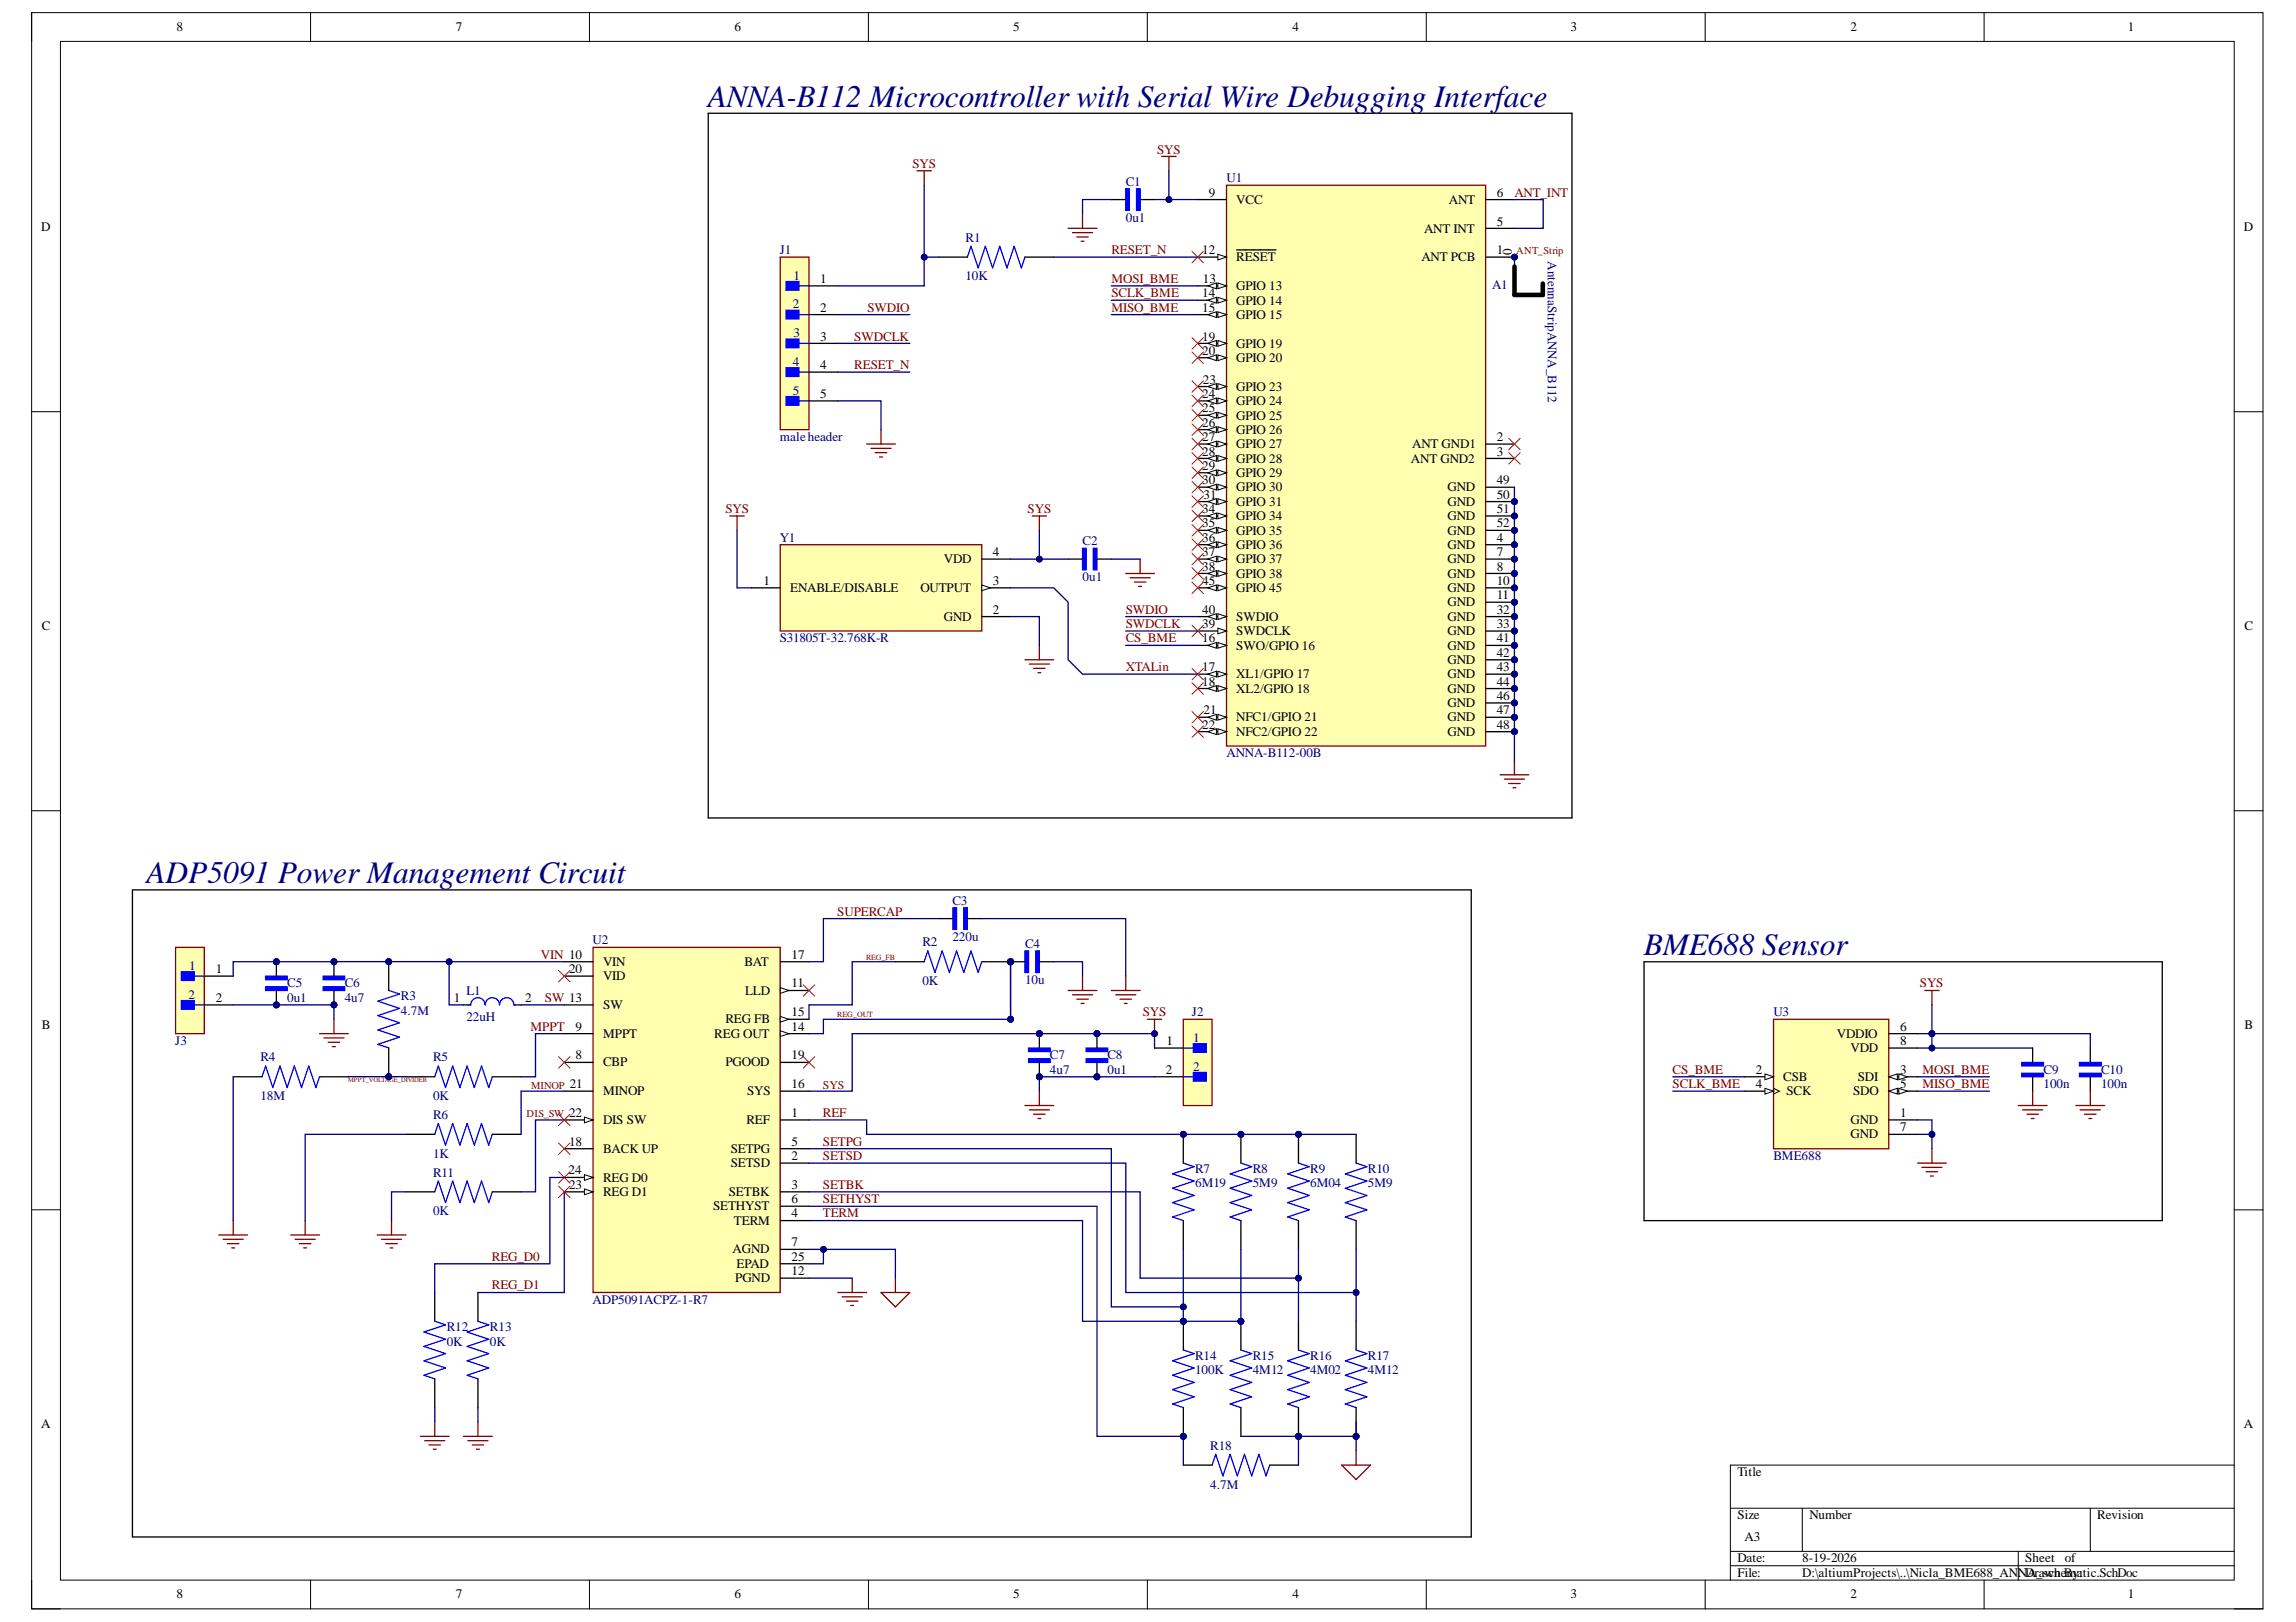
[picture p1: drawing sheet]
<svg xmlns="http://www.w3.org/2000/svg" width="297mm" height="210mm" viewBox="0 0 297 210" stroke-linecap="round" stroke-linejoin="round" font-family="sans-serif">
<defs><g id="words">
<g font-size="4.1" fill="#000080">
<text x="91.6" y="13.8">ANNA-B112 Microcontroller with Serial Wire Debugging Interface</text>
<text x="19" y="114.3">ADP5091 Power Management Circuit</text>
<text x="212.7" y="123.6">BME688 Sensor</text>
</g>
<g font-size="1.7">
<text x="22.8" y="4.1">8</text>
<text x="59" y="4.1">7</text>
<text x="95" y="4.1">6</text>
<text x="131.1" y="4.1">5</text>
<text x="167.2" y="4.1">4</text>
<text x="203.2" y="4.1">3</text>
<text x="239.4" y="4.1">2</text>
<text x="275.3" y="4.1">1</text>
<text x="5.3" y="29.9">D</text>
<text x="156.4" y="25.5">9</text>
<text x="159.9" y="26.4">VCC</text>
<text x="187.5" y="26.4">ANT</text>
<text x="193.6" y="25.5">6</text>
<text x="193.6" y="29.2">5</text>
<text x="290.3" y="29.9">D</text>
<text x="155.5" y="32.9">12</text>
<text x="159.9" y="33.8">RESET</text>
<text x="183.9" y="33.8">ANT PCB</text>
<text x="184.2" y="30.1">ANT INT</text>
<text x="193.6" y="32.9">1</text>
<text x="195.6" y="33" transform="rotate(-90 195.6 33)">0</text>
<text x="106.1" y="36.6">1</text>
<text x="106.1" y="40.3">2</text>
<text x="155.5" y="38.5">14</text>
<text x="155.5" y="40.3">15</text>
<text x="155.6" y="36.6">13</text>
<text x="159.9" y="37.6">GPIO 13</text>
<text x="159.9" y="39.4">GPIO 14</text>
<text x="159.9" y="41.3">GPIO 15</text>
<text x="106.1" y="44.1">3</text>
<text x="106.1" y="47.8">4</text>
<text x="155.5" y="44.1">19</text>
<text x="155.5" y="45.9">20</text>
<text x="159.9" y="45">GPIO 19</text>
<text x="159.9" y="46.9">GPIO 20</text>
<text x="106.1" y="51.5">5</text>
<text x="155.5" y="51.5">24</text>
<text x="155.5" y="53.4">25</text>
<text x="155.6" y="49.6">23</text>
<text x="159.9" y="50.6">GPIO 23</text>
<text x="159.9" y="52.4">GPIO 24</text>
<text x="155.5" y="55.2">26</text>
<text x="155.5" y="57.1">27</text>
<text x="155.5" y="58.9">28</text>
<text x="159.9" y="54.3">GPIO 25</text>
<text x="159.9" y="56.2">GPIO 26</text>
<text x="159.9" y="58">GPIO 27</text>
<text x="159.9" y="59.9">GPIO 28</text>
<text x="182.5" y="59.9">ANT GND2</text>
<text x="182.7" y="58">ANT GND1</text>
<text x="193.6" y="57.1">2</text>
<text x="193.6" y="58.9">3</text>
<text x="155.5" y="60.8">29</text>
<text x="155.5" y="62.7">30</text>
<text x="155.7" y="64.5">31</text>
<text x="159.9" y="61.7">GPIO 29</text>
<text x="159.9" y="63.6">GPIO 30</text>
<text x="159.9" y="65.5">GPIO 31</text>
<text x="187.3" y="63.6">GND</text>
<text x="187.3" y="65.5">GND</text>
<text x="193.6" y="62.7">49</text>
<text x="193.6" y="64.5">50</text>
<text x="128.5" y="72">4</text>
<text x="155.5" y="66.4">34</text>
<text x="155.5" y="68.3">35</text>
<text x="155.5" y="70.1">36</text>
<text x="155.5" y="72">37</text>
<text x="159.9" y="67.3">GPIO 34</text>
<text x="159.9" y="69.2">GPIO 35</text>
<text x="159.9" y="71">GPIO 36</text>
<text x="187.3" y="67.3">GND</text>
<text x="187.3" y="69.2">GND</text>
<text x="187.3" y="71">GND</text>
<text x="193.6" y="66.4">51</text>
<text x="193.6" y="68.3">52</text>
<text x="193.6" y="70.1">4</text>
<text x="193.6" y="72">7</text>
<text x="98.8" y="75.7">1</text>
<text x="102.2" y="76.6">ENABLE/DISABLE</text>
<text x="119.1" y="76.6">OUTPUT</text>
<text x="122.1" y="72.9">VDD</text>
<text x="128.5" y="75.7">3</text>
<text x="155.5" y="73.8">38</text>
<text x="155.5" y="75.7">45</text>
<text x="159.9" y="72.9">GPIO 37</text>
<text x="159.9" y="74.8">GPIO 38</text>
<text x="159.9" y="76.6">GPIO 45</text>
<text x="187.3" y="72.9">GND</text>
<text x="187.3" y="74.8">GND</text>
<text x="187.3" y="76.6">GND</text>
<text x="193.6" y="73.8">8</text>
<text x="193.6" y="75.7">10</text>
<text x="193.6" y="77.6">11</text>
<text x="5.4" y="81.5">C</text>
<text x="122.1" y="80.3">GND</text>
<text x="128.5" y="79.4">2</text>
<text x="155.5" y="83.1">16</text>
<text x="155.5" y="81.3">39</text>
<text x="155.5" y="79.4">40</text>
<text x="159.9" y="82.2">SWDCLK</text>
<text x="159.9" y="80.3">SWDIO</text>
<text x="187.3" y="78.5">GND</text>
<text x="187.3" y="80.3">GND</text>
<text x="187.3" y="82.2">GND</text>
<text x="193.6" y="79.4">32</text>
<text x="193.6" y="81.3">33</text>
<text x="193.6" y="83.1">41</text>
<text x="290.4" y="81.5">C</text>
<text x="155.5" y="86.9">17</text>
<text x="155.5" y="88.7">18</text>
<text x="159.9" y="84.1">SWO/GPIO 16</text>
<text x="159.9" y="87.8">XL1/GPIO 17</text>
<text x="159.9" y="89.6">XL2/GPIO 18</text>
<text x="187.3" y="84.1">GND</text>
<text x="187.3" y="85.9">GND</text>
<text x="187.3" y="87.8">GND</text>
<text x="187.3" y="89.6">GND</text>
<text x="193.6" y="85">42</text>
<text x="193.6" y="86.9">43</text>
<text x="193.6" y="88.7">44</text>
<text x="155.5" y="94.3">22</text>
<text x="155.7" y="92.4">21</text>
<text x="159.9" y="93.4">NFC1/GPIO 21</text>
<text x="159.9" y="95.2">NFC2/GPIO 22</text>
<text x="187.3" y="91.5">GND</text>
<text x="187.3" y="93.4">GND</text>
<text x="187.3" y="95.2">GND</text>
<text x="193.6" y="90.6">46</text>
<text x="193.6" y="92.4">47</text>
<text x="193.6" y="94.3">48</text>
<text x="27.9" y="125.9">1</text>
<text x="73.6" y="125.9">20</text>
<text x="78" y="125">VIN</text>
<text x="96.3" y="125">BAT</text>
<text x="102.4" y="124.1">17</text>
<text x="27.9" y="129.6">2</text>
<text x="58.7" y="129.6">1</text>
<text x="68" y="129.6">2</text>
<text x="78" y="130.6">SW</text>
<text x="78" y="126.9">VID</text>
<text x="96.4" y="128.7">LLD</text>
<text x="102.4" y="131.5">15</text>
<text x="102.4" y="127.8">11</text>
<text x="5.4" y="133.1">B</text>
<text x="74.5" y="137.1">8</text>
<text x="74.5" y="133.4">9</text>
<text x="78" y="134.3">MPPT</text>
<text x="92.4" y="134.3">REG OUT</text>
<text x="93.9" y="132.4">REG FB</text>
<text x="102.4" y="133.4">14</text>
<text x="102.4" y="137.1">19</text>
<text x="150.9" y="135.2">1</text>
<text x="237.6" y="134.3">VDDIO</text>
<text x="239.4" y="136.2">VDD</text>
<text x="245.8" y="133.4">6</text>
<text x="245.8" y="135.2">8</text>
<text x="290.4" y="133.1">B</text>
<text x="73.7" y="140.8">21</text>
<text x="78" y="138">CBP</text>
<text x="78" y="141.7">MINOP</text>
<text x="93.9" y="138">PGOOD</text>
<text x="96.6" y="141.7">SYS</text>
<text x="102.4" y="140.8">16</text>
<text x="150.8" y="138.9">2</text>
<text x="227.1" y="138.9">2</text>
<text x="227.1" y="140.8">4</text>
<text x="230.7" y="139.9">CSB</text>
<text x="231.1" y="141.7">SCK</text>
<text x="239.8" y="141.7">SDO</text>
<text x="240.3" y="139.9">SDI</text>
<text x="245.8" y="138.9">3</text>
<text x="245.8" y="140.8">5</text>
<text x="73.6" y="148.2">18</text>
<text x="73.6" y="144.5">22</text>
<text x="78" y="149.2">BACK UP</text>
<text x="78" y="145.5">DIS SW</text>
<text x="94.5" y="149.2">SETPG</text>
<text x="96.6" y="145.5">REF</text>
<text x="102.4" y="144.5">1</text>
<text x="102.4" y="148.2">5</text>
<text x="239.4" y="145.5">GND</text>
<text x="239.4" y="147.3">GND</text>
<text x="245.8" y="144.5">1</text>
<text x="245.8" y="146.4">7</text>
<text x="73.5" y="152">24</text>
<text x="73.6" y="153.8">23</text>
<text x="78" y="152.9">REG D0</text>
<text x="78" y="154.8">REG D1</text>
<text x="94.3" y="154.8">SETBK</text>
<text x="94.5" y="151">SETSD</text>
<text x="102.4" y="153.8">3</text>
<text x="102.4" y="155.7">6</text>
<text x="102.4" y="150.1">2</text>
<text x="92.2" y="156.6">SETHYST</text>
<text x="95" y="158.5">TERM</text>
<text x="102.4" y="157.5">4</text>
<text x="102.4" y="161.3">7</text>
<text x="94.8" y="162.2">AGND</text>
<text x="95.1" y="165.9">PGND</text>
<text x="95.3" y="164.1">EPAD</text>
<text x="102.4" y="163.1">25</text>
<text x="102.4" y="165">12</text>
<text x="5.3" y="184.8">A</text>
<text x="290.3" y="184.8">A</text>
<text x="224.8" y="191">Title</text>
<text x="224.8" y="196.6">Size</text>
<text x="234.1" y="196.6">Number</text>
<text x="271.3" y="196.6">Revision</text>
<text x="224.8" y="202.2">Date:</text>
<text x="225.7" y="199.4">A3</text>
<text x="233.1" y="202.2">8-19-2026</text>
<text x="262" y="202.2">Sheet</text>
<text x="267.1" y="202.2">of</text>
<text x="22.8" y="206.9">8</text>
<text x="59" y="206.9">7</text>
<text x="95" y="206.9">6</text>
<text x="131.1" y="206.9">5</text>
<text x="167.2" y="206.9">4</text>
<text x="203.2" y="206.9">3</text>
<text x="224.8" y="204.1">File:</text>
<text x="233.1" y="204.1">D:\altiumProjects\..\Nicla_BME688_ANNDrawn By:</text>
<text x="239.4" y="206.9">2</text>
<text x="262.3" y="204.1">A_schematic.SchDoc</text>
<text x="275.3" y="206.9">1</text>
</g>
<g font-size="1.7" fill="#800000">
<text x="118.1" y="21.7">SYS</text>
<text x="149.7" y="19.9">SYS</text>
<text x="195.9" y="25.5">ANT_INT</text>
<text x="143.8" y="32.9">RESET_N</text>
<text x="112.2" y="40.3">SWDIO</text>
<text x="143.8" y="36.6">MOSI_BME</text>
<text x="143.8" y="38.5">SCLK_BME</text>
<text x="143.8" y="40.3">MISO_BME</text>
<text x="110.5" y="44.1">SWDCLK</text>
<text x="110.5" y="47.8">RESET_N</text>
<text x="93.9" y="66.4">SYS</text>
<text x="133" y="66.4">SYS</text>
<text x="145.6" y="83.1">CS_BME</text>
<text x="145.6" y="79.4">SWDIO</text>
<text x="145.6" y="81.3">SWDCLK</text>
<text x="145.6" y="86.9">XTALin</text>
<text x="108.3" y="118.5">SUPERCAP</text>
<text x="70" y="124.1">VIN 10</text>
<text x="70.5" y="129.6">SW 13</text>
<text x="147.8" y="131.5">SYS</text>
<text x="248.4" y="127.8">SYS</text>
<text x="68.6" y="133.4">MPPT</text>
<text x="216.4" y="138.9">CS_BME</text>
<text x="216.4" y="140.8">SCLK_BME</text>
<text x="248.7" y="138.9">MOSI_BME</text>
<text x="248.7" y="140.8">MISO_BME</text>
<text x="106.5" y="144.5">REF</text>
<text x="106.5" y="148.2">SETPG</text>
<text x="106.5" y="150.1">SETSD</text>
<text x="106.5" y="153.8">SETBK</text>
<text x="106.5" y="155.7">SETHYST</text>
<text x="106.5" y="157.5">TERM</text>
<text x="63.6" y="163.1">REG_D0</text>
<text x="63.6" y="166.9">REG_D1</text>
</g>
<g font-size="1.7" fill="#000080">
<text x="158.7" y="23.6">U1</text>
<text x="145.6" y="24">C1</text>
<text x="145.6" y="28.7">0u1</text>
<text x="100.9" y="32.9">J1</text>
<text x="124.9" y="31.3">R1</text>
<text x="200.2" y="33.8" transform="rotate(90 200.2 33.8)">AntennaStripANNA_B112</text>
<text x="102.6" y="39.9">2</text>
<text x="102.7" y="36.2">1</text>
<text x="124.9" y="36.3">10K</text>
<text x="193" y="37.4">A1</text>
<text x="102.6" y="47.4">4</text>
<text x="102.7" y="43.6">3</text>
<text x="102.6" y="51.1">5</text>
<text x="100.9" y="57.1">maleheader</text>
<text x="100.9" y="70.1">Y1</text>
<text x="140.1" y="70.5">C2</text>
<text x="140.1" y="75.2">0u1</text>
<text x="100.9" y="83.1">S31805T-32.768K-R</text>
<text x="158.7" y="98">ANNA-B112-00B</text>
<text x="123.2" y="117.1">C3</text>
<text x="24.5" y="125.6">1</text>
<text x="76.7" y="122.2">U2</text>
<text x="119.3" y="122.5">R2</text>
<text x="123.2" y="121.8">220u</text>
<text x="132.6" y="122.7">C4</text>
<text x="24.4" y="129.3">2</text>
<text x="37.2" y="127.8">C5</text>
<text x="37.2" y="129.6">0u1</text>
<text x="44.6" y="127.8">C6</text>
<text x="44.6" y="129.6">4u7</text>
<text x="51.9" y="129.5">R3</text>
<text x="51.9" y="131.3">4.7M</text>
<text x="60.3" y="128.7">L1</text>
<text x="119.3" y="127.5">0K</text>
<text x="132.6" y="127.4">10u</text>
<text x="154.2" y="131.5">J2</text>
<text x="229.4" y="131.5">U3</text>
<text x="22.7" y="135.2">J3</text>
<text x="33.7" y="137.3">R4</text>
<text x="56" y="137.3">R5</text>
<text x="60.3" y="132.1">22uH</text>
<text x="135.8" y="137.1">C7</text>
<text x="143.3" y="137.1">C8</text>
<text x="154.4" y="134.9">1</text>
<text x="33.7" y="142.4">18M</text>
<text x="56" y="142.4">0K</text>
<text x="135.8" y="138.9">4u7</text>
<text x="143.3" y="138.9">0u1</text>
<text x="154.4" y="138.6">2</text>
<text x="264.4" y="138.9">C9</text>
<text x="264.4" y="140.8">100n</text>
<text x="271.8" y="138.9">C10</text>
<text x="271.8" y="140.8">100n</text>
<text x="56" y="144.8">R6</text>
<text x="56" y="149.9">1K</text>
<text x="56" y="152.3">R11</text>
<text x="154.6" y="151.8">R7</text>
<text x="154.6" y="153.7">6M19</text>
<text x="162.1" y="151.8">R8</text>
<text x="162.1" y="153.7">5M9</text>
<text x="169.5" y="151.8">R9</text>
<text x="169.5" y="153.7">6M04</text>
<text x="177" y="151.8">R10</text>
<text x="177" y="153.7">5M9</text>
<text x="229.4" y="150.1">BME688</text>
<text x="56" y="157.3">0K</text>
<text x="57.8" y="172.3">R12</text>
<text x="63.4" y="172.3">R13</text>
<text x="76.7" y="168.7">ADP5091ACPZ-1-R7</text>
<text x="57.8" y="174.1">0K</text>
<text x="63.4" y="174.1">0K</text>
<text x="154.6" y="176">R14</text>
<text x="154.6" y="177.8">100K</text>
<text x="162.1" y="176">R15</text>
<text x="162.1" y="177.8">4M12</text>
<text x="169.5" y="176">R16</text>
<text x="169.5" y="177.8">4M02</text>
<text x="177" y="176">R17</text>
<text x="177" y="177.8">4M12</text>
<text x="156.6" y="187.7">R18</text>
<text x="156.6" y="192.6">4.7M</text>
</g>
<text font-size="1.5" fill="#800000" x="106.5" y="140.9">SYS</text>
<g font-size="1.4" fill="#800000">
<text x="196.2" y="32.8">ANT_Strip</text>
<text x="68.7" y="140.9">MINOP</text>
<text x="68.1" y="144.6">DIS_SW</text>
</g>
<g font-size="1" fill="#800000">
<text x="112" y="124.2">REG_FB</text>
<text x="108.3" y="131.7">REG_OUT</text>
</g>
<text font-size=".8" fill="#800000" x="45" y="140">MPPT_VOLTAGE_DIVIDER</text>
</g></defs>
<path d="M4.1 1.6h288.7v206.6h-288.7z" fill="none" stroke="#000" stroke-width=".13"/>
<path d="M7.8 5.4h281.2v199.1h-281.2z" fill-rule="evenodd" fill="#fff"/>
<g fill="none" stroke="#000" stroke-width=".13">
<path d="M4.1 1.6v3.8M7.8 5.4h281.2v199.1h-281.2zM40.2 1.6v3.8M76.3 1.6v3.8M112.3 1.6v3.8M148.4 1.6v3.8M184.5 1.6v3.8M220.6 1.6v3.8M256.7 1.6v3.8M4.1 53.3h3.7M289 53.3h3.8M4.1 104.9h3.7"/>
<path d="M289 104.9h3.8M4.1 156.6h3.7M289 156.6h3.8M223.9 195.2h65.1M233.2 195.2v5.6M270.4 195.2v5.6M289 189.6h-65.1v14.9M4.1 204.5v3.7h3.7M40.2 204.5v3.7M76.3 204.5v3.7M112.4 204.5v3.7M148.4 204.5v3.7"/>
<path d="M184.5 204.5v3.7M220.6 204.5v3.7M223.9 200.8h65.1M223.9 202.6h65.1M256.7 204.5v3.7M261.1 200.8v3.7M289 208.2h3.8"/>
</g>
<path d="M76.7 122.6h24.2v44.7h-24.2z" fill-rule="evenodd" fill="#ffffb0"/>
<path d="M76.7 122.6h24.2v44.7h-24.2z" fill="none" stroke="#800000" stroke-width=".17"/>
<path d="M73 124.5h3.7M100.9 131.9h3.8" fill="none" stroke="#000" stroke-width=".17"/>
<path d="M100.9 131.5l1.2 .4-1.2 .4z" fill="#f8fcff"/>
<path d="M100.9 131.5l1.2 .4-1.2 .4z" fill="none" stroke="#000" stroke-width=".13"/>
<path d="M100.9 133.8h3.8" fill="none" stroke="#000" stroke-width=".17"/>
<path d="M100.9 133.4l1.2 .4-1.2 .3z" fill="#f8fcff"/>
<path d="M100.9 133.4l1.2 .4-1.2 .3z" fill="none" stroke="#000" stroke-width=".13"/>
<path d="M73 152.4h3.7" fill="none" stroke="#000" stroke-width=".17"/>
<path d="M75.6 152l1.1 .4-1.1 .3z" fill="#f8fcff"/>
<path d="M75.6 152l1.1 .4-1.1 .3z" fill="none" stroke="#000" stroke-width=".13"/>
<path d="M73 154.2h3.7" fill="none" stroke="#000" stroke-width=".17"/>
<path d="M75.6 153.9l1.1 .3-1.1 .4z" fill="#f8fcff"/>
<path d="M75.6 153.9l1.1 .3-1.1 .4z" fill="none" stroke="#000" stroke-width=".13"/>
<path d="M73 137.5h3.7M100.9 124.5h3.8M73 148.7h3.7M73 144.9h3.7" fill="none" stroke="#000" stroke-width=".17"/>
<path d="M75.6 144.6l1.1 .3-1.1 .4z" fill="#f8fcff"/>
<path d="M75.6 144.6l1.1 .3-1.1 .4z" fill="none" stroke="#000" stroke-width=".13"/>
<path d="M100.9 128.2h3.8" fill="none" stroke="#000" stroke-width=".17"/>
<path d="M100.9 127.8l1.2 .4-1.2 .4z" fill="#f8fcff"/>
<path d="M100.9 127.8l1.2 .4-1.2 .4z" fill="none" stroke="#000" stroke-width=".13"/>
<g fill="none" stroke="#000" stroke-width=".17">
<path d="M73 133.8h3.7M73 130h3.7M73 126.3h3.7M100.9 137.5h3.8M73 141.2h3.7M100.9 141.2h3.8M100.9 144.9h3.8M100.9 154.2h3.8M100.9 156.1h3.8M100.9 148.7h3.8M100.9 150.5h3.8M100.9 158h3.8"/>
<path d="M56.2 167.3v3.7M56.2 178.4v3.8M61.8 167.3v3.7M61.8 178.4v3.8M100.9 161.7h3.8M100.9 163.5h3.8M100.9 165.4h3.8"/>
</g>
<path d="M72.3 136.7l1.4 1.5M72.3 125.6l1.4 1.5M73.7 136.7l-1.4 1.5M73.7 125.6l-1.4 1.5M103.9 127.4l1.5 1.5M105.4 127.4l-1.5 1.5M72.3 147.9l1.4 1.5M73.7 147.9l-1.4 1.5" fill="none" stroke="#f00" stroke-width=".13"/>
<path d="M56.2 171l1.4 .4-2.8 1 2.8 .9-2.8 .9 2.8 1-2.8 .9 2.8 .9-2.8 1 1.4 .4M60.4 172.4l2.8 .9-2.8 .9 2.8 1-2.8 .9 2.8 .9-2.8 1 1.4 .4M61.8 171l1.4 .4-2.8 1" fill="none" stroke="#00f" stroke-width=".17"/>
<path d="M54.4 185.9h3.7M54.9 186.4h2.6M55.5 187h1.5M56.1 187.5h.3M56.2 184v1.9M60 185.9h3.7M60.5 186.4h2.6M61.1 187h1.5M61.6 187.5h.4M61.8 184v1.9" fill="none" stroke="#800000" stroke-width=".17"/>
<circle cx="130.7" cy="124.5" r=".37" fill="#000080"/>
<circle cx="130.7" cy="124.5" r=".37" fill="none" stroke="#000080" stroke-width=".13"/>
<path d="M119.6 124.5l.4-1.4 1 2.8 .9-2.8 .9 2.8 1-2.8 .9 2.8 .9-2.8 1 2.8 .4-1.4" fill="none" stroke="#00f" stroke-width=".17"/>
<path d="M127 124.5h3.7" fill="none" stroke="#000" stroke-width=".17"/>
<circle cx="130.7" cy="124.5" r=".37" fill="#000080"/>
<circle cx="130.7" cy="124.5" r=".37" fill="none" stroke="#000080" stroke-width=".13"/>
<path d="M115.8 124.5h3.8" fill="none" stroke="#000" stroke-width=".17"/>
<circle cx="130.7" cy="124.5" r=".37" fill="#000080"/>
<circle cx="130.7" cy="124.5" r=".37" fill="none" stroke="#000080" stroke-width=".13"/>
<path d="M132.6 123.1h.5v2.8h-.5z" fill-rule="evenodd" fill="#00f"/>
<path d="M132.6 123.1h.5v2.8h-.5z" fill="none" stroke="#00f" stroke-width=".17"/>
<path d="M134 123.1h.5v2.8h-.5z" fill-rule="evenodd" fill="#00f"/>
<path d="M134 123.1h.5v2.8h-.5z" fill="none" stroke="#00f" stroke-width=".17"/>
<path d="M130.7 124.5h1.9" fill="none" stroke="#000" stroke-width=".17"/>
<circle cx="130.7" cy="124.5" r=".37" fill="#000080"/>
<circle cx="130.7" cy="124.5" r=".37" fill="none" stroke="#000080" stroke-width=".13"/>
<path d="M134.5 124.5h1.8" fill="none" stroke="#000" stroke-width=".17"/>
<path d="M138.2 128.2h3.7M138.7 128.7h2.7M139.3 129.3h1.5M139.9 129.9h.3M140 126.3v1.9M108.4 167.3h3.7M108.9 167.8h2.7M109.5 168.4h1.5M110.1 168.9h.3M110.3 165.4v1.9M114 167.3h3.7l-1.9 1.8zM115.8 165.4v1.9" fill="none" stroke="#800000" stroke-width=".17"/>
<path d="M103.9 136.7l1.5 1.5M105.4 136.7l-1.5 1.5" fill="none" stroke="#f00" stroke-width=".13"/>
<path d="M153.1 131.9h3.7v11.2h-3.7z" fill-rule="evenodd" fill="#ffffb0"/>
<path d="M153.1 131.9h3.7v11.2h-3.7z" fill="none" stroke="#800000" stroke-width=".17"/>
<path d="M154.4 135.1h1.7v1.1h-1.7z" fill-rule="evenodd" fill="#00f"/>
<path d="M153.1 135.6h1.3M154.4 135.1h1.7v1.1h-1.7z" fill="none" stroke="#00f" stroke-width=".17"/>
<path d="M154.4 138.8h1.7v1.1h-1.7z" fill-rule="evenodd" fill="#00f"/>
<path d="M153.1 139.3h1.3M154.4 138.8h1.7v1.1h-1.7z" fill="none" stroke="#00f" stroke-width=".17"/>
<path d="M149.4 135.6h3.7M149.4 139.3h3.7" fill="none" stroke="#000" stroke-width=".17"/>
<circle cx="134.5" cy="139.3" r=".37" fill="#000080"/>
<circle cx="134.5" cy="139.3" r=".37" fill="none" stroke="#000080" stroke-width=".13"/>
<circle cx="134.5" cy="133.8" r=".37" fill="#000080"/>
<circle cx="134.5" cy="133.8" r=".37" fill="none" stroke="#000080" stroke-width=".13"/>
<path d="M133.1 137h2.8v.5h-2.8z" fill-rule="evenodd" fill="#00f"/>
<path d="M133.1 137h2.8v.5h-2.8z" fill="none" stroke="#00f" stroke-width=".17"/>
<path d="M133.1 135.6h2.8v.5h-2.8z" fill-rule="evenodd" fill="#00f"/>
<path d="M133.1 135.6h2.8v.5h-2.8z" fill="none" stroke="#00f" stroke-width=".17"/>
<path d="M134.5 137.5v1.8" fill="none" stroke="#000" stroke-width=".17"/>
<circle cx="134.5" cy="139.3" r=".37" fill="#000080"/>
<circle cx="134.5" cy="139.3" r=".37" fill="none" stroke="#000080" stroke-width=".13"/>
<path d="M134.5 133.8v1.8" fill="none" stroke="#000" stroke-width=".17"/>
<circle cx="134.5" cy="133.8" r=".37" fill="#000080"/>
<circle cx="134.5" cy="133.8" r=".37" fill="none" stroke="#000080" stroke-width=".13"/>
<circle cx="141.9" cy="139.3" r=".37" fill="#000080"/>
<circle cx="141.9" cy="139.3" r=".37" fill="none" stroke="#000080" stroke-width=".13"/>
<circle cx="141.9" cy="133.8" r=".37" fill="#000080"/>
<circle cx="141.9" cy="133.8" r=".37" fill="none" stroke="#000080" stroke-width=".13"/>
<path d="M140.5 137h2.8v.5h-2.8z" fill-rule="evenodd" fill="#00f"/>
<path d="M140.5 137h2.8v.5h-2.8z" fill="none" stroke="#00f" stroke-width=".17"/>
<path d="M140.5 135.6h2.8v.5h-2.8z" fill-rule="evenodd" fill="#00f"/>
<path d="M140.5 135.6h2.8v.5h-2.8z" fill="none" stroke="#00f" stroke-width=".17"/>
<path d="M141.9 137.5v1.8" fill="none" stroke="#000" stroke-width=".17"/>
<circle cx="141.9" cy="139.3" r=".37" fill="#000080"/>
<circle cx="141.9" cy="139.3" r=".37" fill="none" stroke="#000080" stroke-width=".13"/>
<path d="M141.9 133.8v1.8" fill="none" stroke="#000" stroke-width=".17"/>
<circle cx="141.9" cy="133.8" r=".37" fill="#000080"/>
<circle cx="141.9" cy="133.8" r=".37" fill="none" stroke="#000080" stroke-width=".13"/>
<path d="M132.6 143.1h3.7M133.2 143.6h2.6M133.7 144.2h1.5M134.3 144.7h.3M134.5 141.2v1.9" fill="none" stroke="#800000" stroke-width=".17"/>
<path d="M22.7 122.6h3.7v11.2h-3.7z" fill-rule="evenodd" fill="#ffffb0"/>
<path d="M22.7 122.6h3.7v11.2h-3.7z" fill="none" stroke="#800000" stroke-width=".17"/>
<path d="M23.5 125.8h1.6v1.1h-1.6z" fill-rule="evenodd" fill="#00f"/>
<path d="M23.5 125.8h1.6v1.1h-1.6zM25.1 126.3h1.3" fill="none" stroke="#00f" stroke-width=".17"/>
<path d="M23.5 129.5h1.6v1.1h-1.6z" fill-rule="evenodd" fill="#00f"/>
<path d="M23.5 129.5h1.6v1.1h-1.6zM25.1 130h1.3" fill="none" stroke="#00f" stroke-width=".17"/>
<path d="M26.4 126.3h3.8M26.4 130h3.8" fill="none" stroke="#000" stroke-width=".17"/>
<circle cx="43.2" cy="130" r=".37" fill="#000080"/>
<circle cx="43.2" cy="130" r=".37" fill="none" stroke="#000080" stroke-width=".13"/>
<circle cx="43.2" cy="124.5" r=".37" fill="#000080"/>
<circle cx="43.2" cy="124.5" r=".37" fill="none" stroke="#000080" stroke-width=".13"/>
<path d="M41.8 127.7h2.8v.5h-2.8z" fill-rule="evenodd" fill="#00f"/>
<path d="M41.8 127.7h2.8v.5h-2.8z" fill="none" stroke="#00f" stroke-width=".17"/>
<path d="M41.8 126.3h2.8v.5h-2.8z" fill-rule="evenodd" fill="#00f"/>
<path d="M41.8 126.3h2.8v.5h-2.8z" fill="none" stroke="#00f" stroke-width=".17"/>
<path d="M43.2 128.2v1.8" fill="none" stroke="#000" stroke-width=".17"/>
<circle cx="43.2" cy="130" r=".37" fill="#000080"/>
<circle cx="43.2" cy="130" r=".37" fill="none" stroke="#000080" stroke-width=".13"/>
<path d="M43.2 124.5v1.8" fill="none" stroke="#000" stroke-width=".17"/>
<circle cx="43.2" cy="124.5" r=".37" fill="#000080"/>
<circle cx="43.2" cy="124.5" r=".37" fill="none" stroke="#000080" stroke-width=".13"/>
<circle cx="35.8" cy="130" r=".37" fill="#000080"/>
<circle cx="35.8" cy="130" r=".37" fill="none" stroke="#000080" stroke-width=".13"/>
<circle cx="35.8" cy="124.5" r=".37" fill="#000080"/>
<circle cx="35.8" cy="124.5" r=".37" fill="none" stroke="#000080" stroke-width=".13"/>
<path d="M34.4 127.7h2.8v.5h-2.8z" fill-rule="evenodd" fill="#00f"/>
<path d="M34.4 127.7h2.8v.5h-2.8z" fill="none" stroke="#00f" stroke-width=".17"/>
<path d="M34.4 126.3h2.8v.5h-2.8z" fill-rule="evenodd" fill="#00f"/>
<path d="M34.4 126.3h2.8v.5h-2.8z" fill="none" stroke="#00f" stroke-width=".17"/>
<path d="M35.8 128.2v1.8" fill="none" stroke="#000" stroke-width=".17"/>
<circle cx="35.8" cy="130" r=".37" fill="#000080"/>
<circle cx="35.8" cy="130" r=".37" fill="none" stroke="#000080" stroke-width=".13"/>
<path d="M35.8 124.5v1.8" fill="none" stroke="#000" stroke-width=".17"/>
<circle cx="35.8" cy="124.5" r=".37" fill="#000080"/>
<circle cx="35.8" cy="124.5" r=".37" fill="none" stroke="#000080" stroke-width=".13"/>
<path d="M41.3 133.8h3.8M41.9 134.3h2.6M42.5 134.9h1.4M43 135.4h.4M43.2 131.9v1.9" fill="none" stroke="#800000" stroke-width=".17"/>
<path d="M30.2 139.3h3.7M41.3 139.3h3.8M60 130h.9M66.5 130h.9" fill="none" stroke="#000" stroke-width=".17"/>
<path d="M33.9 139.3l.5-1.3 .9 2.7 .9-2.7 1 2.7 .9-2.7 .9 2.7 .9-2.7 1 2.7 .4-1.4M60.5 130h.4a.93 .93 0 0 1 .9-.9 .93 .93 0 0 1 1 .9 .93 .93 0 0 1 .9-.9 .93 .93 0 0 1 .9 .9 .93 .93 0 0 1 1-.9 .93 .93 0 0 1 .9 .9h.2" fill="none" stroke="#00f" stroke-width=".17"/>
<circle cx="50.3" cy="124.4" r=".37" fill="#000080"/>
<circle cx="50.3" cy="124.4" r=".37" fill="none" stroke="#000080" stroke-width=".13"/>
<circle cx="50.3" cy="139.3" r=".37" fill="#000080"/>
<circle cx="50.3" cy="139.3" r=".37" fill="none" stroke="#000080" stroke-width=".13"/>
<path d="M50.3 128.2l1.4 .4-2.8 1 2.8 .9-2.8 .9 2.8 1-2.8 .9 2.8 .9-2.8 .9 1.4 .5" fill="none" stroke="#00f" stroke-width=".17"/>
<path d="M50.3 124.4v3.8" fill="none" stroke="#000" stroke-width=".17"/>
<circle cx="50.3" cy="124.4" r=".37" fill="#000080"/>
<circle cx="50.3" cy="124.4" r=".37" fill="none" stroke="#000080" stroke-width=".13"/>
<path d="M50.3 135.6v3.7" fill="none" stroke="#000" stroke-width=".17"/>
<circle cx="50.3" cy="139.3" r=".37" fill="#000080"/>
<circle cx="50.3" cy="139.3" r=".37" fill="none" stroke="#000080" stroke-width=".13"/>
<path d="M56.2 139.3l.5-1.3 .9 2.7 1-2.7 .9 2.7 .9-2.7 1 2.7 .9-2.7 .9 2.7 .5-1.4M56.2 146.8l.5-1.4 .9 2.8 1-2.8 .9 2.8 .9-2.8 1 2.8 .9-2.8 .9 2.8 .5-1.4" fill="none" stroke="#00f" stroke-width=".17"/>
<path d="M52.5 139.3h3.7M63.7 139.3h3.7M52.5 146.8h3.7M63.7 146.8h3.7" fill="none" stroke="#000" stroke-width=".17"/>
<path d="M28.3 159.8h3.7M30.2 158v1.8M28.9 160.4h2.6M29.4 160.9h1.5M30 161.5h.4" fill="none" stroke="#800000" stroke-width=".17"/>
<circle cx="50.3" cy="139.3" r=".37" fill="#000080"/>
<circle cx="50.3" cy="139.3" r=".37" fill="none" stroke="#000080" stroke-width=".13"/>
<path d="M37.6 159.8h3.7M39.5 158v1.8M48.8 159.8h3.7M50.7 158v1.8M38.2 160.4h2.6M38.7 160.9h1.5M39.3 161.5h.4M49.3 160.4h2.7M49.9 160.9h1.5M50.5 161.5h.3" fill="none" stroke="#800000" stroke-width=".17"/>
<path d="M56.2 154.2l.5-1.4 .9 2.8 1-2.8 .9 2.8 .9-2.8 1 2.8 .9-2.8 .9 2.8 .5-1.4" fill="none" stroke="#00f" stroke-width=".17"/>
<path d="M52.5 154.2h3.7M63.7 154.2h3.7" fill="none" stroke="#000" stroke-width=".17"/>
<circle cx="153.1" cy="146.8" r=".37" fill="#000080"/>
<circle cx="153.1" cy="146.8" r=".37" fill="none" stroke="#000080" stroke-width=".13"/>
<path d="M153.1 150.5l1.4 .5-2.8 .9 2.8 .9-2.8 1 2.8 .9-2.8 .9 2.8 1-2.8 .9 1.4 .5" fill="none" stroke="#00f" stroke-width=".17"/>
<path d="M153.1 146.8v3.7" fill="none" stroke="#000" stroke-width=".17"/>
<circle cx="153.1" cy="146.8" r=".37" fill="#000080"/>
<circle cx="153.1" cy="146.8" r=".37" fill="none" stroke="#000080" stroke-width=".13"/>
<path d="M153.1 158v3.7" fill="none" stroke="#000" stroke-width=".17"/>
<circle cx="160.5" cy="146.8" r=".37" fill="#000080"/>
<circle cx="160.5" cy="146.8" r=".37" fill="none" stroke="#000080" stroke-width=".13"/>
<path d="M160.5 150.5l1.4 .5-2.8 .9 2.8 .9-2.8 1 2.8 .9-2.8 .9 2.8 1-2.8 .9 1.4 .5" fill="none" stroke="#00f" stroke-width=".17"/>
<path d="M160.5 146.8v3.7" fill="none" stroke="#000" stroke-width=".17"/>
<circle cx="160.5" cy="146.8" r=".37" fill="#000080"/>
<circle cx="160.5" cy="146.8" r=".37" fill="none" stroke="#000080" stroke-width=".13"/>
<path d="M160.5 158v3.7" fill="none" stroke="#000" stroke-width=".17"/>
<circle cx="168" cy="146.8" r=".37" fill="#000080"/>
<circle cx="168" cy="146.8" r=".37" fill="none" stroke="#000080" stroke-width=".13"/>
<path d="M168 150.5l1.4 .5-2.8 .9 2.8 .9-2.8 1 2.8 .9-2.8 .9 2.8 1-2.8 .9 1.4 .5" fill="none" stroke="#00f" stroke-width=".17"/>
<path d="M168 146.8v3.7" fill="none" stroke="#000" stroke-width=".17"/>
<circle cx="168" cy="146.8" r=".37" fill="#000080"/>
<circle cx="168" cy="146.8" r=".37" fill="none" stroke="#000080" stroke-width=".13"/>
<path d="M168 158v3.7M175.4 146.8v3.7M175.4 158v3.7" fill="none" stroke="#000" stroke-width=".17"/>
<path d="M175.4 150.5l1.4 .5-2.8 .9 2.8 .9-2.8 1 2.8 .9-2.8 .9 2.8 1-2.8 .9 1.4 .5" fill="none" stroke="#00f" stroke-width=".17"/>
<circle cx="153.1" cy="171" r=".37" fill="#000080"/>
<circle cx="153.1" cy="171" r=".37" fill="none" stroke="#000080" stroke-width=".13"/>
<circle cx="153.1" cy="185.9" r=".37" fill="#000080"/>
<circle cx="153.1" cy="185.9" r=".37" fill="none" stroke="#000080" stroke-width=".13"/>
<path d="M153.1 174.7l1.4 .5-2.8 .9 2.8 .9-2.8 1 2.8 .9-2.8 .9 2.8 1-2.8 .9 1.4 .5" fill="none" stroke="#00f" stroke-width=".17"/>
<path d="M153.1 171v3.7" fill="none" stroke="#000" stroke-width=".17"/>
<circle cx="153.1" cy="171" r=".37" fill="#000080"/>
<circle cx="153.1" cy="171" r=".37" fill="none" stroke="#000080" stroke-width=".13"/>
<path d="M153.1 182.2v3.7" fill="none" stroke="#000" stroke-width=".17"/>
<circle cx="153.1" cy="185.9" r=".37" fill="#000080"/>
<circle cx="153.1" cy="185.9" r=".37" fill="none" stroke="#000080" stroke-width=".13"/>
<circle cx="160.5" cy="171" r=".37" fill="#000080"/>
<circle cx="160.5" cy="171" r=".37" fill="none" stroke="#000080" stroke-width=".13"/>
<path d="M160.5 174.7l1.4 .5-2.8 .9 2.8 .9-2.8 1 2.8 .9-2.8 .9 2.8 1-2.8 .9 1.4 .5" fill="none" stroke="#00f" stroke-width=".17"/>
<path d="M160.5 171v3.7" fill="none" stroke="#000" stroke-width=".17"/>
<circle cx="160.5" cy="171" r=".37" fill="#000080"/>
<circle cx="160.5" cy="171" r=".37" fill="none" stroke="#000080" stroke-width=".13"/>
<path d="M160.5 182.2v3.7" fill="none" stroke="#000" stroke-width=".17"/>
<circle cx="168" cy="185.9" r=".37" fill="#000080"/>
<circle cx="168" cy="185.9" r=".37" fill="none" stroke="#000080" stroke-width=".13"/>
<path d="M168 174.7l1.4 .5-2.8 .9 2.8 .9-2.8 1 2.8 .9-2.8 .9 2.8 1-2.8 .9 1.4 .5" fill="none" stroke="#00f" stroke-width=".17"/>
<path d="M168 171v3.7M168 182.2v3.7" fill="none" stroke="#000" stroke-width=".17"/>
<circle cx="168" cy="185.9" r=".37" fill="#000080"/>
<circle cx="168" cy="185.9" r=".37" fill="none" stroke="#000080" stroke-width=".13"/>
<circle cx="175.4" cy="185.9" r=".37" fill="#000080"/>
<circle cx="175.4" cy="185.9" r=".37" fill="none" stroke="#000080" stroke-width=".13"/>
<path d="M175.4 174.7l1.4 .5-2.8 .9 2.8 .9-2.8 1 2.8 .9-2.8 .9 2.8 1-2.8 .9 1.4 .5" fill="none" stroke="#00f" stroke-width=".17"/>
<path d="M175.4 171v3.7M175.4 182.2v3.7" fill="none" stroke="#000" stroke-width=".17"/>
<circle cx="175.4" cy="185.9" r=".37" fill="#000080"/>
<circle cx="175.4" cy="185.9" r=".37" fill="none" stroke="#000080" stroke-width=".13"/>
<path d="M156.8 189.6l.5-1.4 .9 2.8 .9-2.8 1 2.8 .9-2.8 .9 2.8 1-2.8 .9 2.8 .5-1.4" fill="none" stroke="#00f" stroke-width=".17"/>
<path d="M153.1 189.6h3.7M164.3 189.6h3.7" fill="none" stroke="#000" stroke-width=".17"/>
<path d="M173.6 189.6h3.7l-1.9 1.9zM175.4 187.7v1.9" fill="none" stroke="#800000" stroke-width=".17"/>
<circle cx="195.9" cy="64.9" r=".37" fill="#000080"/>
<circle cx="195.9" cy="64.9" r=".37" fill="none" stroke="#000080" stroke-width=".13"/>
<circle cx="195.9" cy="66.8" r=".37" fill="#000080"/>
<circle cx="195.9" cy="66.8" r=".37" fill="none" stroke="#000080" stroke-width=".13"/>
<circle cx="195.9" cy="68.6" r=".37" fill="#000080"/>
<circle cx="195.9" cy="68.6" r=".37" fill="none" stroke="#000080" stroke-width=".13"/>
<circle cx="195.9" cy="70.5" r=".37" fill="#000080"/>
<circle cx="195.9" cy="70.5" r=".37" fill="none" stroke="#000080" stroke-width=".13"/>
<circle cx="195.9" cy="72.4" r=".37" fill="#000080"/>
<circle cx="195.9" cy="72.4" r=".37" fill="none" stroke="#000080" stroke-width=".13"/>
<circle cx="195.9" cy="74.2" r=".37" fill="#000080"/>
<circle cx="195.9" cy="74.2" r=".37" fill="none" stroke="#000080" stroke-width=".13"/>
<circle cx="195.9" cy="76.1" r=".37" fill="#000080"/>
<circle cx="195.9" cy="76.1" r=".37" fill="none" stroke="#000080" stroke-width=".13"/>
<circle cx="195.9" cy="77.9" r=".37" fill="#000080"/>
<circle cx="195.9" cy="77.9" r=".37" fill="none" stroke="#000080" stroke-width=".13"/>
<circle cx="195.9" cy="79.8" r=".37" fill="#000080"/>
<circle cx="195.9" cy="79.8" r=".37" fill="none" stroke="#000080" stroke-width=".13"/>
<circle cx="195.9" cy="81.7" r=".37" fill="#000080"/>
<circle cx="195.9" cy="81.7" r=".37" fill="none" stroke="#000080" stroke-width=".13"/>
<circle cx="195.9" cy="83.5" r=".37" fill="#000080"/>
<circle cx="195.9" cy="83.5" r=".37" fill="none" stroke="#000080" stroke-width=".13"/>
<circle cx="195.9" cy="85.4" r=".37" fill="#000080"/>
<circle cx="195.9" cy="85.4" r=".37" fill="none" stroke="#000080" stroke-width=".13"/>
<circle cx="195.9" cy="87.2" r=".37" fill="#000080"/>
<circle cx="195.9" cy="87.2" r=".37" fill="none" stroke="#000080" stroke-width=".13"/>
<circle cx="195.9" cy="89.1" r=".37" fill="#000080"/>
<circle cx="195.9" cy="89.1" r=".37" fill="none" stroke="#000080" stroke-width=".13"/>
<circle cx="195.9" cy="91" r=".37" fill="#000080"/>
<circle cx="195.9" cy="91" r=".37" fill="none" stroke="#000080" stroke-width=".13"/>
<circle cx="195.9" cy="92.8" r=".37" fill="#000080"/>
<circle cx="195.9" cy="92.8" r=".37" fill="none" stroke="#000080" stroke-width=".13"/>
<circle cx="195.9" cy="94.7" r=".37" fill="#000080"/>
<circle cx="195.9" cy="94.7" r=".37" fill="none" stroke="#000080" stroke-width=".13"/>
<path d="M158.7 24h33.5v72.5h-33.5z" fill-rule="evenodd" fill="#ffffb0"/>
<path d="M158.7 24h33.5v72.5h-33.5z" fill="none" stroke="#800000" stroke-width=".17"/>
<path d="M154.9 25.8h3.8M192.2 25.8h3.7M192.2 29.6h3.7M192.2 33.3h3.7M192.2 63h3.7M192.2 64.9h3.7" fill="none" stroke="#000" stroke-width=".17"/>
<circle cx="195.9" cy="64.9" r=".37" fill="#000080"/>
<circle cx="195.9" cy="64.9" r=".37" fill="none" stroke="#000080" stroke-width=".13"/>
<path d="M192.2 66.8h3.7" fill="none" stroke="#000" stroke-width=".17"/>
<circle cx="195.9" cy="66.8" r=".37" fill="#000080"/>
<circle cx="195.9" cy="66.8" r=".37" fill="none" stroke="#000080" stroke-width=".13"/>
<path d="M192.2 68.6h3.7" fill="none" stroke="#000" stroke-width=".17"/>
<circle cx="195.9" cy="68.6" r=".37" fill="#000080"/>
<circle cx="195.9" cy="68.6" r=".37" fill="none" stroke="#000080" stroke-width=".13"/>
<path d="M192.2 57.5h3.7M192.2 59.3h3.7M192.2 70.5h3.7" fill="none" stroke="#000" stroke-width=".17"/>
<circle cx="195.9" cy="70.5" r=".37" fill="#000080"/>
<circle cx="195.9" cy="70.5" r=".37" fill="none" stroke="#000080" stroke-width=".13"/>
<path d="M192.2 72.4h3.7" fill="none" stroke="#000" stroke-width=".17"/>
<circle cx="195.9" cy="72.4" r=".37" fill="#000080"/>
<circle cx="195.9" cy="72.4" r=".37" fill="none" stroke="#000080" stroke-width=".13"/>
<path d="M192.2 74.2h3.7" fill="none" stroke="#000" stroke-width=".17"/>
<circle cx="195.9" cy="74.2" r=".37" fill="#000080"/>
<circle cx="195.9" cy="74.2" r=".37" fill="none" stroke="#000080" stroke-width=".13"/>
<path d="M192.2 76.1h3.7" fill="none" stroke="#000" stroke-width=".17"/>
<circle cx="195.9" cy="76.1" r=".37" fill="#000080"/>
<circle cx="195.9" cy="76.1" r=".37" fill="none" stroke="#000080" stroke-width=".13"/>
<path d="M192.2 77.9h3.7" fill="none" stroke="#000" stroke-width=".17"/>
<circle cx="195.9" cy="77.9" r=".37" fill="#000080"/>
<circle cx="195.9" cy="77.9" r=".37" fill="none" stroke="#000080" stroke-width=".13"/>
<path d="M192.2 79.8h3.7" fill="none" stroke="#000" stroke-width=".17"/>
<circle cx="195.9" cy="79.8" r=".37" fill="#000080"/>
<circle cx="195.9" cy="79.8" r=".37" fill="none" stroke="#000080" stroke-width=".13"/>
<path d="M192.2 81.7h3.7" fill="none" stroke="#000" stroke-width=".17"/>
<circle cx="195.9" cy="81.7" r=".37" fill="#000080"/>
<circle cx="195.9" cy="81.7" r=".37" fill="none" stroke="#000080" stroke-width=".13"/>
<path d="M192.2 83.5h3.7" fill="none" stroke="#000" stroke-width=".17"/>
<circle cx="195.9" cy="83.5" r=".37" fill="#000080"/>
<circle cx="195.9" cy="83.5" r=".37" fill="none" stroke="#000080" stroke-width=".13"/>
<path d="M192.2 85.4h3.7" fill="none" stroke="#000" stroke-width=".17"/>
<circle cx="195.9" cy="85.4" r=".37" fill="#000080"/>
<circle cx="195.9" cy="85.4" r=".37" fill="none" stroke="#000080" stroke-width=".13"/>
<path d="M192.2 87.2h3.7" fill="none" stroke="#000" stroke-width=".17"/>
<circle cx="195.9" cy="87.2" r=".37" fill="#000080"/>
<circle cx="195.9" cy="87.2" r=".37" fill="none" stroke="#000080" stroke-width=".13"/>
<path d="M192.2 89.1h3.7" fill="none" stroke="#000" stroke-width=".17"/>
<circle cx="195.9" cy="89.1" r=".37" fill="#000080"/>
<circle cx="195.9" cy="89.1" r=".37" fill="none" stroke="#000080" stroke-width=".13"/>
<path d="M192.2 91h3.7" fill="none" stroke="#000" stroke-width=".17"/>
<circle cx="195.9" cy="91" r=".37" fill="#000080"/>
<circle cx="195.9" cy="91" r=".37" fill="none" stroke="#000080" stroke-width=".13"/>
<path d="M192.2 92.8h3.7" fill="none" stroke="#000" stroke-width=".17"/>
<circle cx="195.9" cy="92.8" r=".37" fill="#000080"/>
<circle cx="195.9" cy="92.8" r=".37" fill="none" stroke="#000080" stroke-width=".13"/>
<path d="M192.2 94.7h3.7" fill="none" stroke="#000" stroke-width=".17"/>
<circle cx="195.9" cy="94.7" r=".37" fill="#000080"/>
<circle cx="195.9" cy="94.7" r=".37" fill="none" stroke="#000080" stroke-width=".13"/>
<path d="M154.9 33.3h3.8" fill="none" stroke="#000" stroke-width=".17"/>
<path d="M157.6 32.9l1.1 .4-1.1 .3z" fill="#f8fcff"/>
<path d="M157.6 32.9l1.1 .4-1.1 .3z" fill="none" stroke="#000" stroke-width=".13"/>
<path d="M154.9 37h3.8M160 32.3h5.1" fill="none" stroke="#000" stroke-width=".17"/>
<path d="M157.6 36.6l1.1 .4-1.1 .4z" fill="#f8fcff"/>
<path d="M157.6 36.6l1.1 .4-1.1 .4z" fill="none" stroke="#000" stroke-width=".13"/>
<path d="M156.3 37l1.1-.4v.8z" fill="#f8fcff"/>
<path d="M156.3 37l1.1-.4v.8z" fill="none" stroke="#000" stroke-width=".13"/>
<path d="M154.9 38.9h3.8" fill="none" stroke="#000" stroke-width=".17"/>
<path d="M157.6 38.5l1.1 .4-1.1 .3z" fill="#f8fcff"/>
<path d="M157.6 38.5l1.1 .4-1.1 .3z" fill="none" stroke="#000" stroke-width=".13"/>
<path d="M156.3 38.9l1.1-.4v.7z" fill="#f8fcff"/>
<path d="M156.3 38.9l1.1-.4v.7z" fill="none" stroke="#000" stroke-width=".13"/>
<path d="M154.9 40.7h3.8" fill="none" stroke="#000" stroke-width=".17"/>
<path d="M157.6 40.3l1.1 .4-1.1 .4z" fill="#f8fcff"/>
<path d="M157.6 40.3l1.1 .4-1.1 .4z" fill="none" stroke="#000" stroke-width=".13"/>
<path d="M156.3 40.7l1.1-.4v.8z" fill="#f8fcff"/>
<path d="M156.3 40.7l1.1-.4v.8z" fill="none" stroke="#000" stroke-width=".13"/>
<path d="M154.9 44.4h3.8" fill="none" stroke="#000" stroke-width=".17"/>
<path d="M157.6 44.1l1.1 .3-1.1 .4z" fill="#f8fcff"/>
<path d="M157.6 44.1l1.1 .3-1.1 .4z" fill="none" stroke="#000" stroke-width=".13"/>
<path d="M156.3 44.4l1.1-.3v.7z" fill="#f8fcff"/>
<path d="M156.3 44.4l1.1-.3v.7z" fill="none" stroke="#000" stroke-width=".13"/>
<path d="M154.9 46.3h3.8" fill="none" stroke="#000" stroke-width=".17"/>
<path d="M157.6 45.9l1.1 .4-1.1 .4z" fill="#f8fcff"/>
<path d="M157.6 45.9l1.1 .4-1.1 .4z" fill="none" stroke="#000" stroke-width=".13"/>
<path d="M156.3 46.3l1.1-.4v.8z" fill="#f8fcff"/>
<path d="M156.3 46.3l1.1-.4v.8z" fill="none" stroke="#000" stroke-width=".13"/>
<path d="M154.9 50h3.8" fill="none" stroke="#000" stroke-width=".17"/>
<path d="M157.6 49.6l1.1 .4-1.1 .4z" fill="#f8fcff"/>
<path d="M157.6 49.6l1.1 .4-1.1 .4z" fill="none" stroke="#000" stroke-width=".13"/>
<path d="M156.3 50l1.1-.4v.8z" fill="#f8fcff"/>
<path d="M156.3 50l1.1-.4v.8z" fill="none" stroke="#000" stroke-width=".13"/>
<path d="M154.9 51.9h3.8" fill="none" stroke="#000" stroke-width=".17"/>
<path d="M157.6 51.5l1.1 .4-1.1 .4z" fill="#f8fcff"/>
<path d="M157.6 51.5l1.1 .4-1.1 .4z" fill="none" stroke="#000" stroke-width=".13"/>
<path d="M156.3 51.9l1.1-.4v.8z" fill="#f8fcff"/>
<path d="M156.3 51.9l1.1-.4v.8z" fill="none" stroke="#000" stroke-width=".13"/>
<path d="M154.9 53.7h3.8" fill="none" stroke="#000" stroke-width=".17"/>
<path d="M157.6 53.4l1.1 .3-1.1 .4z" fill="#f8fcff"/>
<path d="M157.6 53.4l1.1 .3-1.1 .4z" fill="none" stroke="#000" stroke-width=".13"/>
<path d="M156.3 53.7l1.1-.3v.7z" fill="#f8fcff"/>
<path d="M156.3 53.7l1.1-.3v.7z" fill="none" stroke="#000" stroke-width=".13"/>
<path d="M154.9 55.6h3.8" fill="none" stroke="#000" stroke-width=".17"/>
<path d="M157.6 55.2l1.1 .4-1.1 .4z" fill="#f8fcff"/>
<path d="M157.6 55.2l1.1 .4-1.1 .4z" fill="none" stroke="#000" stroke-width=".13"/>
<path d="M156.3 55.6l1.1-.4v.8z" fill="#f8fcff"/>
<path d="M156.3 55.6l1.1-.4v.8z" fill="none" stroke="#000" stroke-width=".13"/>
<path d="M154.9 57.5h3.8" fill="none" stroke="#000" stroke-width=".17"/>
<path d="M157.6 57.1l1.1 .4-1.1 .3z" fill="#f8fcff"/>
<path d="M157.6 57.1l1.1 .4-1.1 .3z" fill="none" stroke="#000" stroke-width=".13"/>
<path d="M156.3 57.5l1.1-.4v.7z" fill="#f8fcff"/>
<path d="M156.3 57.5l1.1-.4v.7z" fill="none" stroke="#000" stroke-width=".13"/>
<path d="M154.9 59.3h3.8" fill="none" stroke="#000" stroke-width=".17"/>
<path d="M157.6 59l1.1 .3-1.1 .4z" fill="#f8fcff"/>
<path d="M157.6 59l1.1 .3-1.1 .4z" fill="none" stroke="#000" stroke-width=".13"/>
<path d="M156.3 59.3l1.1-.3v.7z" fill="#f8fcff"/>
<path d="M156.3 59.3l1.1-.3v.7z" fill="none" stroke="#000" stroke-width=".13"/>
<path d="M154.9 61.2h3.8" fill="none" stroke="#000" stroke-width=".17"/>
<path d="M157.6 60.8l1.1 .4-1.1 .4z" fill="#f8fcff"/>
<path d="M157.6 60.8l1.1 .4-1.1 .4z" fill="none" stroke="#000" stroke-width=".13"/>
<path d="M156.3 61.2l1.1-.4v.8z" fill="#f8fcff"/>
<path d="M156.3 61.2l1.1-.4v.8z" fill="none" stroke="#000" stroke-width=".13"/>
<path d="M154.9 63h3.8" fill="none" stroke="#000" stroke-width=".17"/>
<path d="M157.6 62.7l1.1 .3-1.1 .4z" fill="#f8fcff"/>
<path d="M157.6 62.7l1.1 .3-1.1 .4z" fill="none" stroke="#000" stroke-width=".13"/>
<path d="M156.3 63l1.1-.3v.7z" fill="#f8fcff"/>
<path d="M156.3 63l1.1-.3v.7z" fill="none" stroke="#000" stroke-width=".13"/>
<path d="M154.9 64.9h3.8" fill="none" stroke="#000" stroke-width=".17"/>
<path d="M157.6 64.5l1.1 .4-1.1 .4z" fill="#f8fcff"/>
<path d="M157.6 64.5l1.1 .4-1.1 .4z" fill="none" stroke="#000" stroke-width=".13"/>
<path d="M156.3 64.9l1.1-.4v.8z" fill="#f8fcff"/>
<path d="M156.3 64.9l1.1-.4v.8z" fill="none" stroke="#000" stroke-width=".13"/>
<path d="M154.9 66.8h3.8" fill="none" stroke="#000" stroke-width=".17"/>
<path d="M157.6 66.4l1.1 .4-1.1 .3z" fill="#f8fcff"/>
<path d="M157.6 66.4l1.1 .4-1.1 .3z" fill="none" stroke="#000" stroke-width=".13"/>
<path d="M156.3 66.8l1.1-.4v.7z" fill="#f8fcff"/>
<path d="M156.3 66.8l1.1-.4v.7z" fill="none" stroke="#000" stroke-width=".13"/>
<path d="M154.9 68.6h3.8" fill="none" stroke="#000" stroke-width=".17"/>
<path d="M157.6 68.3l1.1 .3-1.1 .4z" fill="#f8fcff"/>
<path d="M157.6 68.3l1.1 .3-1.1 .4z" fill="none" stroke="#000" stroke-width=".13"/>
<path d="M156.3 68.6l1.1-.3v.7z" fill="#f8fcff"/>
<path d="M156.3 68.6l1.1-.3v.7z" fill="none" stroke="#000" stroke-width=".13"/>
<path d="M154.9 70.5h3.8" fill="none" stroke="#000" stroke-width=".17"/>
<path d="M157.6 70.1l1.1 .4-1.1 .4z" fill="#f8fcff"/>
<path d="M157.6 70.1l1.1 .4-1.1 .4z" fill="none" stroke="#000" stroke-width=".13"/>
<path d="M156.3 70.5l1.1-.4v.8z" fill="#f8fcff"/>
<path d="M156.3 70.5l1.1-.4v.8z" fill="none" stroke="#000" stroke-width=".13"/>
<path d="M154.9 72.4h3.8" fill="none" stroke="#000" stroke-width=".17"/>
<path d="M157.6 72l1.1 .4-1.1 .3z" fill="#f8fcff"/>
<path d="M157.6 72l1.1 .4-1.1 .3z" fill="none" stroke="#000" stroke-width=".13"/>
<path d="M156.3 72.4l1.1-.4v.7z" fill="#f8fcff"/>
<path d="M156.3 72.4l1.1-.4v.7z" fill="none" stroke="#000" stroke-width=".13"/>
<path d="M154.9 74.2h3.8" fill="none" stroke="#000" stroke-width=".17"/>
<path d="M157.6 73.8l1.1 .4-1.1 .4z" fill="#f8fcff"/>
<path d="M157.6 73.8l1.1 .4-1.1 .4z" fill="none" stroke="#000" stroke-width=".13"/>
<path d="M156.3 74.2l1.1-.4v.8z" fill="#f8fcff"/>
<path d="M156.3 74.2l1.1-.4v.8z" fill="none" stroke="#000" stroke-width=".13"/>
<path d="M154.9 76.1h3.8" fill="none" stroke="#000" stroke-width=".17"/>
<path d="M157.6 75.7l1.1 .4-1.1 .3z" fill="#f8fcff"/>
<path d="M157.6 75.7l1.1 .4-1.1 .3z" fill="none" stroke="#000" stroke-width=".13"/>
<path d="M156.3 76.1l1.1-.4v.7z" fill="#f8fcff"/>
<path d="M156.3 76.1l1.1-.4v.7z" fill="none" stroke="#000" stroke-width=".13"/>
<path d="M154.9 83.5h3.8" fill="none" stroke="#000" stroke-width=".17"/>
<path d="M157.6 83.1l1.1 .4-1.1 .4z" fill="#f8fcff"/>
<path d="M157.6 83.1l1.1 .4-1.1 .4z" fill="none" stroke="#000" stroke-width=".13"/>
<path d="M156.3 83.5l1.1-.4v.8z" fill="#f8fcff"/>
<path d="M156.3 83.5l1.1-.4v.8z" fill="none" stroke="#000" stroke-width=".13"/>
<path d="M154.9 81.7h3.8" fill="none" stroke="#000" stroke-width=".17"/>
<path d="M157.6 81.3l1.1 .4-1.1 .3z" fill="#f8fcff"/>
<path d="M157.6 81.3l1.1 .4-1.1 .3z" fill="none" stroke="#000" stroke-width=".13"/>
<path d="M154.9 79.8h3.8" fill="none" stroke="#000" stroke-width=".17"/>
<path d="M157.6 79.4l1.1 .4-1.1 .4z" fill="#f8fcff"/>
<path d="M157.6 79.4l1.1 .4-1.1 .4z" fill="none" stroke="#000" stroke-width=".13"/>
<path d="M156.3 79.8l1.1-.4v.8z" fill="#f8fcff"/>
<path d="M156.3 79.8l1.1-.4v.8z" fill="none" stroke="#000" stroke-width=".13"/>
<path d="M154.9 87.2h3.8" fill="none" stroke="#000" stroke-width=".17"/>
<path d="M157.6 86.9l1.1 .3-1.1 .4z" fill="#f8fcff"/>
<path d="M157.6 86.9l1.1 .3-1.1 .4z" fill="none" stroke="#000" stroke-width=".13"/>
<path d="M156.3 87.2l1.1-.3v.7z" fill="#f8fcff"/>
<path d="M156.3 87.2l1.1-.3v.7z" fill="none" stroke="#000" stroke-width=".13"/>
<path d="M154.9 89.1h3.8" fill="none" stroke="#000" stroke-width=".17"/>
<path d="M157.6 88.7l1.1 .4-1.1 .4z" fill="#f8fcff"/>
<path d="M157.6 88.7l1.1 .4-1.1 .4z" fill="none" stroke="#000" stroke-width=".13"/>
<path d="M156.3 89.1l1.1-.4v.8z" fill="#f8fcff"/>
<path d="M156.3 89.1l1.1-.4v.8z" fill="none" stroke="#000" stroke-width=".13"/>
<path d="M154.9 92.8h3.8" fill="none" stroke="#000" stroke-width=".17"/>
<path d="M157.6 92.5l1.1 .3-1.1 .4z" fill="#f8fcff"/>
<path d="M157.6 92.5l1.1 .3-1.1 .4z" fill="none" stroke="#000" stroke-width=".13"/>
<path d="M156.3 92.8l1.1-.3v.7z" fill="#f8fcff"/>
<path d="M156.3 92.8l1.1-.3v.7z" fill="none" stroke="#000" stroke-width=".13"/>
<path d="M154.9 94.7h3.8" fill="none" stroke="#000" stroke-width=".17"/>
<path d="M157.6 94.3l1.1 .4-1.1 .4z" fill="#f8fcff"/>
<path d="M157.6 94.3l1.1 .4-1.1 .4z" fill="none" stroke="#000" stroke-width=".13"/>
<path d="M156.3 94.7l1.1-.4v.8z" fill="#f8fcff"/>
<path d="M156.3 94.7l1.1-.4v.8z" fill="none" stroke="#000" stroke-width=".13"/>
<path d="M148.4 131.9h1.9M149.4 131.9v1.9" fill="none" stroke="#800000" stroke-width=".17"/>
<circle cx="149.4" cy="133.8" r=".37" fill="#000080"/>
<circle cx="149.4" cy="133.8" r=".37" fill="none" stroke="#000080" stroke-width=".13"/>
<path d="M150.3 20.2h1.9M151.2 20.2v1.9" fill="none" stroke="#800000" stroke-width=".17"/>
<path d="M147 24.4h.5v2.8h-.5z" fill-rule="evenodd" fill="#00f"/>
<path d="M147 24.4h.5v2.8h-.5z" fill="none" stroke="#00f" stroke-width=".17"/>
<path d="M145.6 24.4h.5v2.8h-.5z" fill-rule="evenodd" fill="#00f"/>
<path d="M145.6 24.4h.5v2.8h-.5z" fill="none" stroke="#00f" stroke-width=".17"/>
<path d="M143.8 25.8h1.8M147.5 25.8h1.9" fill="none" stroke="#000" stroke-width=".17"/>
<path d="M138.2 29.5h3.7M138.7 30.1h2.7M139.3 30.7h1.5M139.9 31.2h.3M140 27.7v1.8" fill="none" stroke="#800000" stroke-width=".17"/>
<path d="M100.9 70.5h26.1v11.2h-26.1z" fill-rule="evenodd" fill="#ffffb0"/>
<path d="M100.9 70.5h26.1v11.2h-26.1z" fill="none" stroke="#800000" stroke-width=".17"/>
<path d="M97.2 76.1h3.7M127 76.1h3.7M127 72.4h3.7" fill="none" stroke="#000" stroke-width=".17"/>
<path d="M127 75.7l1.1 .4-1.1 .3z" fill="#f8fcff"/>
<path d="M127 75.7l1.1 .4-1.1 .3z" fill="none" stroke="#000" stroke-width=".13"/>
<path d="M127 79.8h3.7" fill="none" stroke="#000" stroke-width=".17"/>
<path d="M94.4 66.8h1.9M95.4 66.8v1.8M133.5 66.8h1.9M134.5 66.8v1.8M145.6 74.2h3.8M146.2 74.8h2.6M146.8 75.3h1.4M147.3 75.9h.4M147.5 72.4v1.8" fill="none" stroke="#800000" stroke-width=".17"/>
<path d="M140 71h.5v2.7h-.5z" fill-rule="evenodd" fill="#00f"/>
<path d="M140 71h.5v2.7h-.5z" fill="none" stroke="#00f" stroke-width=".17"/>
<path d="M141.5 71h.4v2.7h-.4z" fill-rule="evenodd" fill="#00f"/>
<path d="M125.1 33.3l.5-1.4 1 2.8 .9-2.8 .9 2.8 .9-2.8 1 2.8 .9-2.8 .9 2.8 .5-1.4M141.5 71h.4v2.7h-.4z" fill="none" stroke="#00f" stroke-width=".17"/>
<path d="M121.4 33.3h3.7M132.6 33.3h3.7M138.2 72.4h1.8M141.9 72.4h1.9" fill="none" stroke="#000" stroke-width=".17"/>
<path d="M118.6 22.1h1.9M119.6 22.1v1.9M132.6 85.4h3.7M133.2 85.9h2.6M133.7 86.5h1.5M134.3 87.1h.3M134.5 83.5v1.9M195.9 98.4v1.9M194.1 100.3h3.7M194.6 100.8h2.6M195.2 101.4h1.5M195.7 101.9h.4" fill="none" stroke="#800000" stroke-width=".17"/>
<path d="M100.9 33.3h3.8v22.3h-3.8z" fill-rule="evenodd" fill="#ffffb0"/>
<path d="M100.9 33.3h3.8v22.3h-3.8z" fill="none" stroke="#800000" stroke-width=".17"/>
<path d="M101.7 36.4h1.7v1.1h-1.7z" fill-rule="evenodd" fill="#00f"/>
<path d="M101.7 36.4h1.7v1.1h-1.7zM103.4 37h1.3" fill="none" stroke="#00f" stroke-width=".17"/>
<path d="M101.7 40.2h1.7v1.1h-1.7z" fill-rule="evenodd" fill="#00f"/>
<path d="M101.7 40.2h1.7v1.1h-1.7zM103.4 40.7h1.3" fill="none" stroke="#00f" stroke-width=".17"/>
<path d="M101.7 43.9h1.7v1.1h-1.7z" fill-rule="evenodd" fill="#00f"/>
<path d="M101.7 43.9h1.7v1.1h-1.7zM103.4 44.4h1.3" fill="none" stroke="#00f" stroke-width=".17"/>
<path d="M101.7 47.6h1.7v1.1h-1.7z" fill-rule="evenodd" fill="#00f"/>
<path d="M101.7 47.6h1.7v1.1h-1.7zM103.4 48.2h1.3" fill="none" stroke="#00f" stroke-width=".17"/>
<path d="M101.7 51.3h1.7v1.1h-1.7z" fill-rule="evenodd" fill="#00f"/>
<path d="M101.7 51.3h1.7v1.1h-1.7zM103.4 51.9h1.3" fill="none" stroke="#00f" stroke-width=".17"/>
<path d="M104.7 37h3.7M104.7 40.7h3.7M104.7 44.4h3.7M104.7 48.2h3.7M104.7 51.9h3.7" fill="none" stroke="#000" stroke-width=".17"/>
<path d="M112.1 57.5h3.7M112.7 58h2.6M113.2 58.6h1.5M113.8 59.1h.4M114 55.6v1.9" fill="none" stroke="#800000" stroke-width=".17"/>
<g fill="none" stroke="#f00" stroke-width=".13">
<path d="M154.2 43.7l1.5 1.5M154.2 45.6l1.5 1.4M154.2 49.3l1.5 1.5M154.2 51.1l1.5 1.5M154.2 53l1.5 1.5M154.2 54.9l1.5 1.4M154.2 56.7l1.5 1.5M154.2 58.6l1.5 1.5M155.7 43.7l-1.5 1.5M155.7 45.6l-1.5 1.4M155.7 49.3l-1.5 1.5M155.7 51.1l-1.5 1.5"/>
<path d="M155.7 53l-1.5 1.5M155.7 54.9l-1.5 1.4M155.7 56.7l-1.5 1.5M155.7 58.6l-1.5 1.5M195.2 58.6l1.5 1.5M195.2 56.7l1.5 1.5M196.7 58.6l-1.5 1.5M196.7 56.7l-1.5 1.5M154.2 60.4l1.5 1.5M154.2 62.3l1.5 1.5M154.2 64.2l1.5 1.5M154.2 66l1.5 1.5"/>
<path d="M154.2 67.9l1.5 1.5M154.2 69.7l1.5 1.5M154.2 71.6l1.5 1.5M154.2 73.5l1.5 1.5M154.2 75.3l1.5 1.5M155.7 60.4l-1.5 1.5M155.7 62.3l-1.5 1.5M155.7 64.2l-1.5 1.5M155.7 66l-1.5 1.5M155.7 67.9l-1.5 1.5M155.7 69.7l-1.5 1.5M155.7 71.6l-1.5 1.5"/>
<path d="M155.7 73.5l-1.5 1.5M155.7 75.3l-1.5 1.5M154.2 88.4l1.5 1.4M154.2 92.1l1.5 1.5M154.2 93.9l1.5 1.5M155.7 88.4l-1.5 1.4M155.7 92.1l-1.5 1.5M155.7 93.9l-1.5 1.5"/>
</g>
<path d="M124.7 117.5h.4v2.8h-.4z" fill-rule="evenodd" fill="#00f"/>
<path d="M124.7 117.5h.4v2.8h-.4z" fill="none" stroke="#00f" stroke-width=".17"/>
<path d="M123.3 117.5h.5v2.8h-.5z" fill-rule="evenodd" fill="#00f"/>
<path d="M123.3 117.5h.5v2.8h-.5z" fill="none" stroke="#00f" stroke-width=".17"/>
<path d="M121.4 118.9h1.9M125.1 118.9h1.9" fill="none" stroke="#000" stroke-width=".17"/>
<path d="M143.8 128.2h3.7M144.3 128.7h2.6M144.9 129.3h1.5M145.5 129.9h.3M145.6 126.3v1.9" fill="none" stroke="#800000" stroke-width=".17"/>
<path d="M229.4 131.9h15v16.8h-15z" fill-rule="evenodd" fill="#ffffb0"/>
<path d="M229.4 131.9h15v16.8h-15z" fill="none" stroke="#800000" stroke-width=".17"/>
<path d="M225.7 139.3h3.7" fill="none" stroke="#000" stroke-width=".17"/>
<path d="M228.3 139l1.1 .3-1.1 .4z" fill="#f8fcff"/>
<path d="M228.3 139l1.1 .3-1.1 .4z" fill="none" stroke="#000" stroke-width=".13"/>
<path d="M225.7 141.2h3.7" fill="none" stroke="#000" stroke-width=".17"/>
<path d="M228.3 140.8l1.1 .4-1.1 .4z" fill="#f8fcff"/>
<path d="M228.3 140.8l1.1 .4-1.1 .4zM229.4 140.8l.8 .4-.8 .4" fill="none" stroke="#000" stroke-width=".13"/>
<path d="M244.4 133.8h3.7M244.4 135.6h3.7M244.4 139.3h3.7" fill="none" stroke="#000" stroke-width=".17"/>
<path d="M244.4 139.3l1.1-.3v.7z" fill="#f8fcff"/>
<path d="M244.4 139.3l1.1-.3v.7z" fill="none" stroke="#000" stroke-width=".13"/>
<path d="M245.7 139l1.1 .3-1.1 .4z" fill="#f8fcff"/>
<path d="M245.7 139l1.1 .3-1.1 .4z" fill="none" stroke="#000" stroke-width=".13"/>
<path d="M244.4 141.2h3.7" fill="none" stroke="#000" stroke-width=".17"/>
<path d="M244.4 141.2l1.1-.4v.8z" fill="#f8fcff"/>
<path d="M244.4 141.2l1.1-.4v.8z" fill="none" stroke="#000" stroke-width=".13"/>
<path d="M245.7 140.8l1.1 .4-1.1 .4z" fill="#f8fcff"/>
<path d="M245.7 140.8l1.1 .4-1.1 .4z" fill="none" stroke="#000" stroke-width=".13"/>
<path d="M244.4 144.9h3.7M244.4 146.8h3.7" fill="none" stroke="#000" stroke-width=".17"/>
<path d="M249 128.2h1.9M249.9 128.2v1.8M248.1 150.5h3.7M248.6 151.1h2.6M249.2 151.6h1.5M249.7 152.2h.4M249.9 148.7v1.8" fill="none" stroke="#800000" stroke-width=".17"/>
<path d="M261.6 137.5h2.8v.5h-2.8z" fill-rule="evenodd" fill="#00f"/>
<path d="M261.6 137.5h2.8v.5h-2.8z" fill="none" stroke="#00f" stroke-width=".17"/>
<path d="M261.6 138.9h2.8v.4h-2.8z" fill-rule="evenodd" fill="#00f"/>
<path d="M261.6 138.9h2.8v.4h-2.8z" fill="none" stroke="#00f" stroke-width=".17"/>
<path d="M263 135.6v1.9M263 139.3v1.9" fill="none" stroke="#000" stroke-width=".17"/>
<path d="M269 137.5h2.8v.5h-2.8z" fill-rule="evenodd" fill="#00f"/>
<path d="M269 137.5h2.8v.5h-2.8z" fill="none" stroke="#00f" stroke-width=".17"/>
<path d="M269 138.9h2.8v.4h-2.8z" fill-rule="evenodd" fill="#00f"/>
<path d="M269 138.9h2.8v.4h-2.8z" fill="none" stroke="#00f" stroke-width=".17"/>
<path d="M91.6 14.7h111.8v91.1h-111.8zM195.9 33.8v.7M17.1 115.2h173.2v83.7h-173.2zM212.7 124.5h67v33.5h-67zM270.4 135.6v1.9M270.4 139.3v1.9" fill="none" stroke="#000" stroke-width=".17"/>
<path d="M261.1 143.1h3.7M261.7 143.6h2.6M262.2 144.2h1.5M262.8 144.7h.4M263 141.2v1.9M268.6 143.1h3.7M269.1 143.6h2.6M269.7 144.2h1.5M270.2 144.7h.4M270.4 141.2v1.9" fill="none" stroke="#800000" stroke-width=".17"/>
<path d="M154.2 32.5l1.5 1.5M155.7 32.5l-1.5 1.5M154.2 80.9l1.5 1.5M154.2 86.5l1.5 1.5M155.7 80.9l-1.5 1.5M155.7 86.5l-1.5 1.5M72.3 151.6l1.4 1.5M72.3 144.2l1.4 1.5M72.3 153.5l1.4 1.5M73.7 151.6l-1.4 1.5M73.7 144.2l-1.4 1.5M73.7 153.5l-1.4 1.5" fill="none" stroke="#f00" stroke-width=".13"/>
<path d="M195.9 34.5v3.7h3.7v-1.5" fill="none" stroke="#000" stroke-width=".59"/>
<path d="M136.3 124.5h3.7v1.8M73 154.2v13.1h-11.2M104.7 161.7h11.1v3.7M61.8 182.2v1.8" fill="none" stroke="#000080" stroke-width=".17"/>
<circle cx="106.5" cy="161.7" r=".37" fill="#000080"/>
<circle cx="106.5" cy="161.7" r=".37" fill="none" stroke="#000080" stroke-width=".13"/>
<path d="M134.5 133.8h7.4M104.7 165.4h5.6" fill="none" stroke="#000080" stroke-width=".17"/>
<circle cx="134.5" cy="133.8" r=".37" fill="#000080"/>
<circle cx="134.5" cy="133.8" r=".37" fill="none" stroke="#000080" stroke-width=".13"/>
<circle cx="141.9" cy="133.8" r=".37" fill="#000080"/>
<circle cx="141.9" cy="133.8" r=".37" fill="none" stroke="#000080" stroke-width=".13"/>
<path d="M141.9 133.8h7.5v1.8" fill="none" stroke="#000080" stroke-width=".17"/>
<circle cx="141.9" cy="133.8" r=".37" fill="#000080"/>
<circle cx="141.9" cy="133.8" r=".37" fill="none" stroke="#000080" stroke-width=".13"/>
<circle cx="149.4" cy="133.8" r=".37" fill="#000080"/>
<circle cx="149.4" cy="133.8" r=".37" fill="none" stroke="#000080" stroke-width=".13"/>
<path d="M134.5 139.3h7.4" fill="none" stroke="#000080" stroke-width=".17"/>
<circle cx="134.5" cy="139.3" r=".37" fill="#000080"/>
<circle cx="134.5" cy="139.3" r=".37" fill="none" stroke="#000080" stroke-width=".13"/>
<circle cx="141.9" cy="139.3" r=".37" fill="#000080"/>
<circle cx="141.9" cy="139.3" r=".37" fill="none" stroke="#000080" stroke-width=".13"/>
<path d="M141.9 139.3h7.5" fill="none" stroke="#000080" stroke-width=".17"/>
<circle cx="141.9" cy="139.3" r=".37" fill="#000080"/>
<circle cx="141.9" cy="139.3" r=".37" fill="none" stroke="#000080" stroke-width=".13"/>
<path d="M134.5 139.3v1.9" fill="none" stroke="#000080" stroke-width=".17"/>
<circle cx="134.5" cy="139.3" r=".37" fill="#000080"/>
<circle cx="134.5" cy="139.3" r=".37" fill="none" stroke="#000080" stroke-width=".13"/>
<path d="M35.8 124.5h7.4" fill="none" stroke="#000080" stroke-width=".17"/>
<circle cx="43.2" cy="124.5" r=".37" fill="#000080"/>
<circle cx="43.2" cy="124.5" r=".37" fill="none" stroke="#000080" stroke-width=".13"/>
<circle cx="35.8" cy="124.5" r=".37" fill="#000080"/>
<circle cx="35.8" cy="124.5" r=".37" fill="none" stroke="#000080" stroke-width=".13"/>
<path d="M35.8 124.5h-5.6v1.8" fill="none" stroke="#000080" stroke-width=".17"/>
<circle cx="35.8" cy="124.5" r=".37" fill="#000080"/>
<circle cx="35.8" cy="124.5" r=".37" fill="none" stroke="#000080" stroke-width=".13"/>
<path d="M35.8 130h7.4" fill="none" stroke="#000080" stroke-width=".17"/>
<circle cx="43.2" cy="130" r=".37" fill="#000080"/>
<circle cx="43.2" cy="130" r=".37" fill="none" stroke="#000080" stroke-width=".13"/>
<circle cx="35.8" cy="130" r=".37" fill="#000080"/>
<circle cx="35.8" cy="130" r=".37" fill="none" stroke="#000080" stroke-width=".13"/>
<path d="M30.2 130h5.6" fill="none" stroke="#000080" stroke-width=".17"/>
<circle cx="35.8" cy="130" r=".37" fill="#000080"/>
<circle cx="35.8" cy="130" r=".37" fill="none" stroke="#000080" stroke-width=".13"/>
<path d="M43.2 130v1.9" fill="none" stroke="#000080" stroke-width=".17"/>
<circle cx="43.2" cy="130" r=".37" fill="#000080"/>
<circle cx="43.2" cy="130" r=".37" fill="none" stroke="#000080" stroke-width=".13"/>
<path d="M58.1 124.5v5.5h1.9" fill="none" stroke="#000080" stroke-width=".17"/>
<circle cx="58.1" cy="124.5" r=".37" fill="#000080"/>
<circle cx="58.1" cy="124.5" r=".37" fill="none" stroke="#000080" stroke-width=".13"/>
<path d="M45.1 139.3h7.4" fill="none" stroke="#000080" stroke-width=".17"/>
<circle cx="50.3" cy="139.3" r=".37" fill="#000080"/>
<circle cx="50.3" cy="139.3" r=".37" fill="none" stroke="#000080" stroke-width=".13"/>
<path d="M30.2 139.3v18.7M43.2 124.5h29.8" fill="none" stroke="#000080" stroke-width=".17"/>
<circle cx="43.2" cy="124.5" r=".37" fill="#000080"/>
<circle cx="43.2" cy="124.5" r=".37" fill="none" stroke="#000080" stroke-width=".13"/>
<circle cx="50.3" cy="124.4" r=".37" fill="#000080"/>
<circle cx="50.3" cy="124.4" r=".37" fill="none" stroke="#000080" stroke-width=".13"/>
<circle cx="58.1" cy="124.5" r=".37" fill="#000080"/>
<circle cx="58.1" cy="124.5" r=".37" fill="none" stroke="#000080" stroke-width=".13"/>
<path d="M67.4 130h5.6M73 133.8h-3.7v5.5h-1.9M115.8 124.5h-5.5v5.5h-5.6v1.9M130.7 124.5v7.4M52.5 146.8h-13v11.2M52.5 154.2h-1.8v3.8M73 141.2h-5.6v5.6M73 152.4h-1.9v11.1h-14.9v3.8M73 144.9h-3.7v9.3h-1.9M56.2 182.2v1.8" fill="none" stroke="#000080" stroke-width=".17"/>
<circle cx="130.7" cy="124.5" r=".37" fill="#000080"/>
<circle cx="130.7" cy="124.5" r=".37" fill="none" stroke="#000080" stroke-width=".13"/>
<circle cx="130.7" cy="131.9" r=".37" fill="#000080"/>
<circle cx="130.7" cy="131.9" r=".37" fill="none" stroke="#000080" stroke-width=".13"/>
<path d="M130.7 124.5v7.4" fill="none" stroke="#000080" stroke-width=".17"/>
<circle cx="130.7" cy="131.9" r=".37" fill="#000080"/>
<circle cx="130.7" cy="131.9" r=".37" fill="none" stroke="#000080" stroke-width=".13"/>
<circle cx="130.7" cy="124.5" r=".37" fill="#000080"/>
<circle cx="130.7" cy="124.5" r=".37" fill="none" stroke="#000080" stroke-width=".13"/>
<path d="M130.7 131.9h-24.2v1.9h-1.8" fill="none" stroke="#000080" stroke-width=".17"/>
<circle cx="130.7" cy="131.9" r=".37" fill="#000080"/>
<circle cx="130.7" cy="131.9" r=".37" fill="none" stroke="#000080" stroke-width=".13"/>
<path d="M134.5 133.8h-24.2v7.4h-5.6" fill="none" stroke="#000080" stroke-width=".17"/>
<circle cx="134.5" cy="133.8" r=".37" fill="#000080"/>
<circle cx="134.5" cy="133.8" r=".37" fill="none" stroke="#000080" stroke-width=".13"/>
<path d="M104.7 144.9h7.4v1.9h63.3" fill="none" stroke="#000080" stroke-width=".17"/>
<circle cx="153.1" cy="146.8" r=".37" fill="#000080"/>
<circle cx="153.1" cy="146.8" r=".37" fill="none" stroke="#000080" stroke-width=".13"/>
<circle cx="160.5" cy="146.8" r=".37" fill="#000080"/>
<circle cx="160.5" cy="146.8" r=".37" fill="none" stroke="#000080" stroke-width=".13"/>
<circle cx="168" cy="146.8" r=".37" fill="#000080"/>
<circle cx="168" cy="146.8" r=".37" fill="none" stroke="#000080" stroke-width=".13"/>
<path d="M153.1 161.7v9.3" fill="none" stroke="#000080" stroke-width=".17"/>
<circle cx="153.1" cy="169.1" r=".37" fill="#000080"/>
<circle cx="153.1" cy="169.1" r=".37" fill="none" stroke="#000080" stroke-width=".13"/>
<circle cx="153.1" cy="171" r=".37" fill="#000080"/>
<circle cx="153.1" cy="171" r=".37" fill="none" stroke="#000080" stroke-width=".13"/>
<path d="M160.5 161.7v9.3" fill="none" stroke="#000080" stroke-width=".17"/>
<circle cx="160.5" cy="171" r=".37" fill="#000080"/>
<circle cx="160.5" cy="171" r=".37" fill="none" stroke="#000080" stroke-width=".13"/>
<path d="M175.4 161.7v9.3" fill="none" stroke="#000080" stroke-width=".17"/>
<circle cx="175.4" cy="167.3" r=".37" fill="#000080"/>
<circle cx="175.4" cy="167.3" r=".37" fill="none" stroke="#000080" stroke-width=".13"/>
<path d="M104.7 148.7h39.1v20.4h9.3" fill="none" stroke="#000080" stroke-width=".17"/>
<circle cx="153.1" cy="169.1" r=".37" fill="#000080"/>
<circle cx="153.1" cy="169.1" r=".37" fill="none" stroke="#000080" stroke-width=".13"/>
<path d="M104.7 150.5h40.9v16.8h29.8" fill="none" stroke="#000080" stroke-width=".17"/>
<circle cx="175.4" cy="167.3" r=".37" fill="#000080"/>
<circle cx="175.4" cy="167.3" r=".37" fill="none" stroke="#000080" stroke-width=".13"/>
<path d="M104.7 154.2h42.8v11.2h20.5" fill="none" stroke="#000080" stroke-width=".17"/>
<circle cx="168" cy="165.4" r=".37" fill="#000080"/>
<circle cx="168" cy="165.4" r=".37" fill="none" stroke="#000080" stroke-width=".13"/>
<path d="M104.7 156.1h37.2v29.8h11.2" fill="none" stroke="#000080" stroke-width=".17"/>
<circle cx="153.1" cy="185.9" r=".37" fill="#000080"/>
<circle cx="153.1" cy="185.9" r=".37" fill="none" stroke="#000080" stroke-width=".13"/>
<path d="M153.1 185.9v3.7" fill="none" stroke="#000080" stroke-width=".17"/>
<circle cx="153.1" cy="185.9" r=".37" fill="#000080"/>
<circle cx="153.1" cy="185.9" r=".37" fill="none" stroke="#000080" stroke-width=".13"/>
<path d="M160.5 185.9h7.5" fill="none" stroke="#000080" stroke-width=".17"/>
<circle cx="168" cy="185.9" r=".37" fill="#000080"/>
<circle cx="168" cy="185.9" r=".37" fill="none" stroke="#000080" stroke-width=".13"/>
<path d="M104.7 158h35.3v13h20.5" fill="none" stroke="#000080" stroke-width=".17"/>
<circle cx="153.1" cy="171" r=".37" fill="#000080"/>
<circle cx="153.1" cy="171" r=".37" fill="none" stroke="#000080" stroke-width=".13"/>
<circle cx="160.5" cy="171" r=".37" fill="#000080"/>
<circle cx="160.5" cy="171" r=".37" fill="none" stroke="#000080" stroke-width=".13"/>
<path d="M168 161.7v9.3" fill="none" stroke="#000080" stroke-width=".17"/>
<circle cx="168" cy="165.4" r=".37" fill="#000080"/>
<circle cx="168" cy="165.4" r=".37" fill="none" stroke="#000080" stroke-width=".13"/>
<path d="M168 185.9v3.7" fill="none" stroke="#000080" stroke-width=".17"/>
<circle cx="168" cy="185.9" r=".37" fill="#000080"/>
<circle cx="168" cy="185.9" r=".37" fill="none" stroke="#000080" stroke-width=".13"/>
<path d="M168 185.9h7.4" fill="none" stroke="#000080" stroke-width=".17"/>
<circle cx="175.4" cy="185.9" r=".37" fill="#000080"/>
<circle cx="175.4" cy="185.9" r=".37" fill="none" stroke="#000080" stroke-width=".13"/>
<circle cx="168" cy="185.9" r=".37" fill="#000080"/>
<circle cx="168" cy="185.9" r=".37" fill="none" stroke="#000080" stroke-width=".13"/>
<path d="M175.4 184v3.7" fill="none" stroke="#000080" stroke-width=".17"/>
<circle cx="175.4" cy="185.9" r=".37" fill="#000080"/>
<circle cx="175.4" cy="185.9" r=".37" fill="none" stroke="#000080" stroke-width=".13"/>
<path d="M149.4 25.8h5.5" fill="none" stroke="#000080" stroke-width=".17"/>
<circle cx="151.2" cy="25.8" r=".37" fill="#000080"/>
<circle cx="151.2" cy="25.8" r=".37" fill="none" stroke="#000080" stroke-width=".13"/>
<path d="M151.2 22.1v3.7" fill="none" stroke="#000080" stroke-width=".17"/>
<circle cx="151.2" cy="25.8" r=".37" fill="#000080"/>
<circle cx="151.2" cy="25.8" r=".37" fill="none" stroke="#000080" stroke-width=".13"/>
<path d="M143.8 25.8h-3.8v1.9M130.7 72.4h7.5M143.8 72.4h3.7" fill="none" stroke="#000080" stroke-width=".17"/>
<circle cx="134.5" cy="72.4" r=".37" fill="#000080"/>
<circle cx="134.5" cy="72.4" r=".37" fill="none" stroke="#000080" stroke-width=".13"/>
<path d="M134.5 68.6v3.8" fill="none" stroke="#000080" stroke-width=".17"/>
<circle cx="134.5" cy="72.4" r=".37" fill="#000080"/>
<circle cx="134.5" cy="72.4" r=".37" fill="none" stroke="#000080" stroke-width=".13"/>
<path d="M95.4 68.6v7.5h1.8M130.7 79.8h3.8v3.7M130.7 76.1h5.6l1.9 1.8v7.5l1.8 1.8h14.9M195.9 63v35.4" fill="none" stroke="#000080" stroke-width=".17"/>
<circle cx="195.9" cy="64.9" r=".37" fill="#000080"/>
<circle cx="195.9" cy="64.9" r=".37" fill="none" stroke="#000080" stroke-width=".13"/>
<circle cx="195.9" cy="66.8" r=".37" fill="#000080"/>
<circle cx="195.9" cy="66.8" r=".37" fill="none" stroke="#000080" stroke-width=".13"/>
<circle cx="195.9" cy="68.6" r=".37" fill="#000080"/>
<circle cx="195.9" cy="68.6" r=".37" fill="none" stroke="#000080" stroke-width=".13"/>
<circle cx="195.9" cy="70.5" r=".37" fill="#000080"/>
<circle cx="195.9" cy="70.5" r=".37" fill="none" stroke="#000080" stroke-width=".13"/>
<circle cx="195.9" cy="72.4" r=".37" fill="#000080"/>
<circle cx="195.9" cy="72.4" r=".37" fill="none" stroke="#000080" stroke-width=".13"/>
<circle cx="195.9" cy="74.2" r=".37" fill="#000080"/>
<circle cx="195.9" cy="74.2" r=".37" fill="none" stroke="#000080" stroke-width=".13"/>
<circle cx="195.9" cy="76.1" r=".37" fill="#000080"/>
<circle cx="195.9" cy="76.1" r=".37" fill="none" stroke="#000080" stroke-width=".13"/>
<circle cx="195.9" cy="77.9" r=".37" fill="#000080"/>
<circle cx="195.9" cy="77.9" r=".37" fill="none" stroke="#000080" stroke-width=".13"/>
<circle cx="195.9" cy="79.8" r=".37" fill="#000080"/>
<circle cx="195.9" cy="79.8" r=".37" fill="none" stroke="#000080" stroke-width=".13"/>
<circle cx="195.9" cy="81.7" r=".37" fill="#000080"/>
<circle cx="195.9" cy="81.7" r=".37" fill="none" stroke="#000080" stroke-width=".13"/>
<circle cx="195.9" cy="83.5" r=".37" fill="#000080"/>
<circle cx="195.9" cy="83.5" r=".37" fill="none" stroke="#000080" stroke-width=".13"/>
<circle cx="195.9" cy="85.4" r=".37" fill="#000080"/>
<circle cx="195.9" cy="85.4" r=".37" fill="none" stroke="#000080" stroke-width=".13"/>
<circle cx="195.9" cy="87.2" r=".37" fill="#000080"/>
<circle cx="195.9" cy="87.2" r=".37" fill="none" stroke="#000080" stroke-width=".13"/>
<circle cx="195.9" cy="89.1" r=".37" fill="#000080"/>
<circle cx="195.9" cy="89.1" r=".37" fill="none" stroke="#000080" stroke-width=".13"/>
<circle cx="195.9" cy="91" r=".37" fill="#000080"/>
<circle cx="195.9" cy="91" r=".37" fill="none" stroke="#000080" stroke-width=".13"/>
<circle cx="195.9" cy="92.8" r=".37" fill="#000080"/>
<circle cx="195.9" cy="92.8" r=".37" fill="none" stroke="#000080" stroke-width=".13"/>
<circle cx="195.9" cy="94.7" r=".37" fill="#000080"/>
<circle cx="195.9" cy="94.7" r=".37" fill="none" stroke="#000080" stroke-width=".13"/>
<path d="M119.6 24v9.3h1.8M136.3 33.3h18.6M143.8 37h11.1M143.8 38.9h11.1M143.8 40.7h11.1M145.6 83.5h9.3" fill="none" stroke="#000080" stroke-width=".17"/>
<circle cx="119.6" cy="33.3" r=".37" fill="#000080"/>
<circle cx="119.6" cy="33.3" r=".37" fill="none" stroke="#000080" stroke-width=".13"/>
<path d="M119.6 33.3v3.7h-11.2M108.4 51.9h5.6v3.7" fill="none" stroke="#000080" stroke-width=".17"/>
<circle cx="119.6" cy="33.3" r=".37" fill="#000080"/>
<circle cx="119.6" cy="33.3" r=".37" fill="none" stroke="#000080" stroke-width=".13"/>
<path d="M108.4 40.7h9.3M108.4 44.4h9.3M108.4 48.2h9.3M145.6 79.8h9.3M145.6 81.7h9.3M106.5 161.7v1.8h-1.8" fill="none" stroke="#000080" stroke-width=".17"/>
<circle cx="106.5" cy="161.7" r=".37" fill="#000080"/>
<circle cx="106.5" cy="161.7" r=".37" fill="none" stroke="#000080" stroke-width=".13"/>
<path d="M121.4 118.9h-14.9v5.6h-1.8M127 118.9h18.6v7.4M248.1 144.9h1.8v3.8" fill="none" stroke="#000080" stroke-width=".17"/>
<circle cx="249.9" cy="146.8" r=".37" fill="#000080"/>
<circle cx="249.9" cy="146.8" r=".37" fill="none" stroke="#000080" stroke-width=".13"/>
<path d="M248.1 146.8h1.8" fill="none" stroke="#000080" stroke-width=".17"/>
<circle cx="249.9" cy="146.8" r=".37" fill="#000080"/>
<circle cx="249.9" cy="146.8" r=".37" fill="none" stroke="#000080" stroke-width=".13"/>
<path d="M248.1 133.8h1.8" fill="none" stroke="#000080" stroke-width=".17"/>
<circle cx="249.9" cy="133.8" r=".37" fill="#000080"/>
<circle cx="249.9" cy="133.8" r=".37" fill="none" stroke="#000080" stroke-width=".13"/>
<path d="M249.9 133.8h20.5v1.8" fill="none" stroke="#000080" stroke-width=".17"/>
<circle cx="249.9" cy="133.8" r=".37" fill="#000080"/>
<circle cx="249.9" cy="133.8" r=".37" fill="none" stroke="#000080" stroke-width=".13"/>
<path d="M249.9 135.6h13.1" fill="none" stroke="#000080" stroke-width=".17"/>
<circle cx="249.9" cy="135.6" r=".37" fill="#000080"/>
<circle cx="249.9" cy="135.6" r=".37" fill="none" stroke="#000080" stroke-width=".13"/>
<path d="M248.1 139.3h9.3M249.9 133.8v1.8h-1.8M248.1 141.2h9.3" fill="none" stroke="#000080" stroke-width=".17"/>
<circle cx="249.9" cy="135.6" r=".37" fill="#000080"/>
<circle cx="249.9" cy="135.6" r=".37" fill="none" stroke="#000080" stroke-width=".13"/>
<circle cx="249.9" cy="133.8" r=".37" fill="#000080"/>
<circle cx="249.9" cy="133.8" r=".37" fill="none" stroke="#000080" stroke-width=".13"/>
<path d="M249.9 130v3.8" fill="none" stroke="#000080" stroke-width=".17"/>
<circle cx="249.9" cy="133.8" r=".37" fill="#000080"/>
<circle cx="249.9" cy="133.8" r=".37" fill="none" stroke="#000080" stroke-width=".13"/>
<path d="M195.9 25.8h3.7v3.8h-3.7M195.9 33.3v.5M216.4 139.3h9.3M216.4 141.2h9.3" fill="none" stroke="#000080" stroke-width=".17"/>
<circle cx="195.9" cy="33.3" r=".37" fill="#000080"/>
<circle cx="195.9" cy="33.3" r=".37" fill="none" stroke="#000080" stroke-width=".13"/>
<path d="M196.2 33.1v.2h-.3" fill="none" stroke="#000080" stroke-width=".17"/>
<circle cx="195.9" cy="33.3" r=".37" fill="#000080"/>
<circle cx="195.9" cy="33.3" r=".37" fill="none" stroke="#000080" stroke-width=".13"/>
<use href="#words"/>
</svg>
